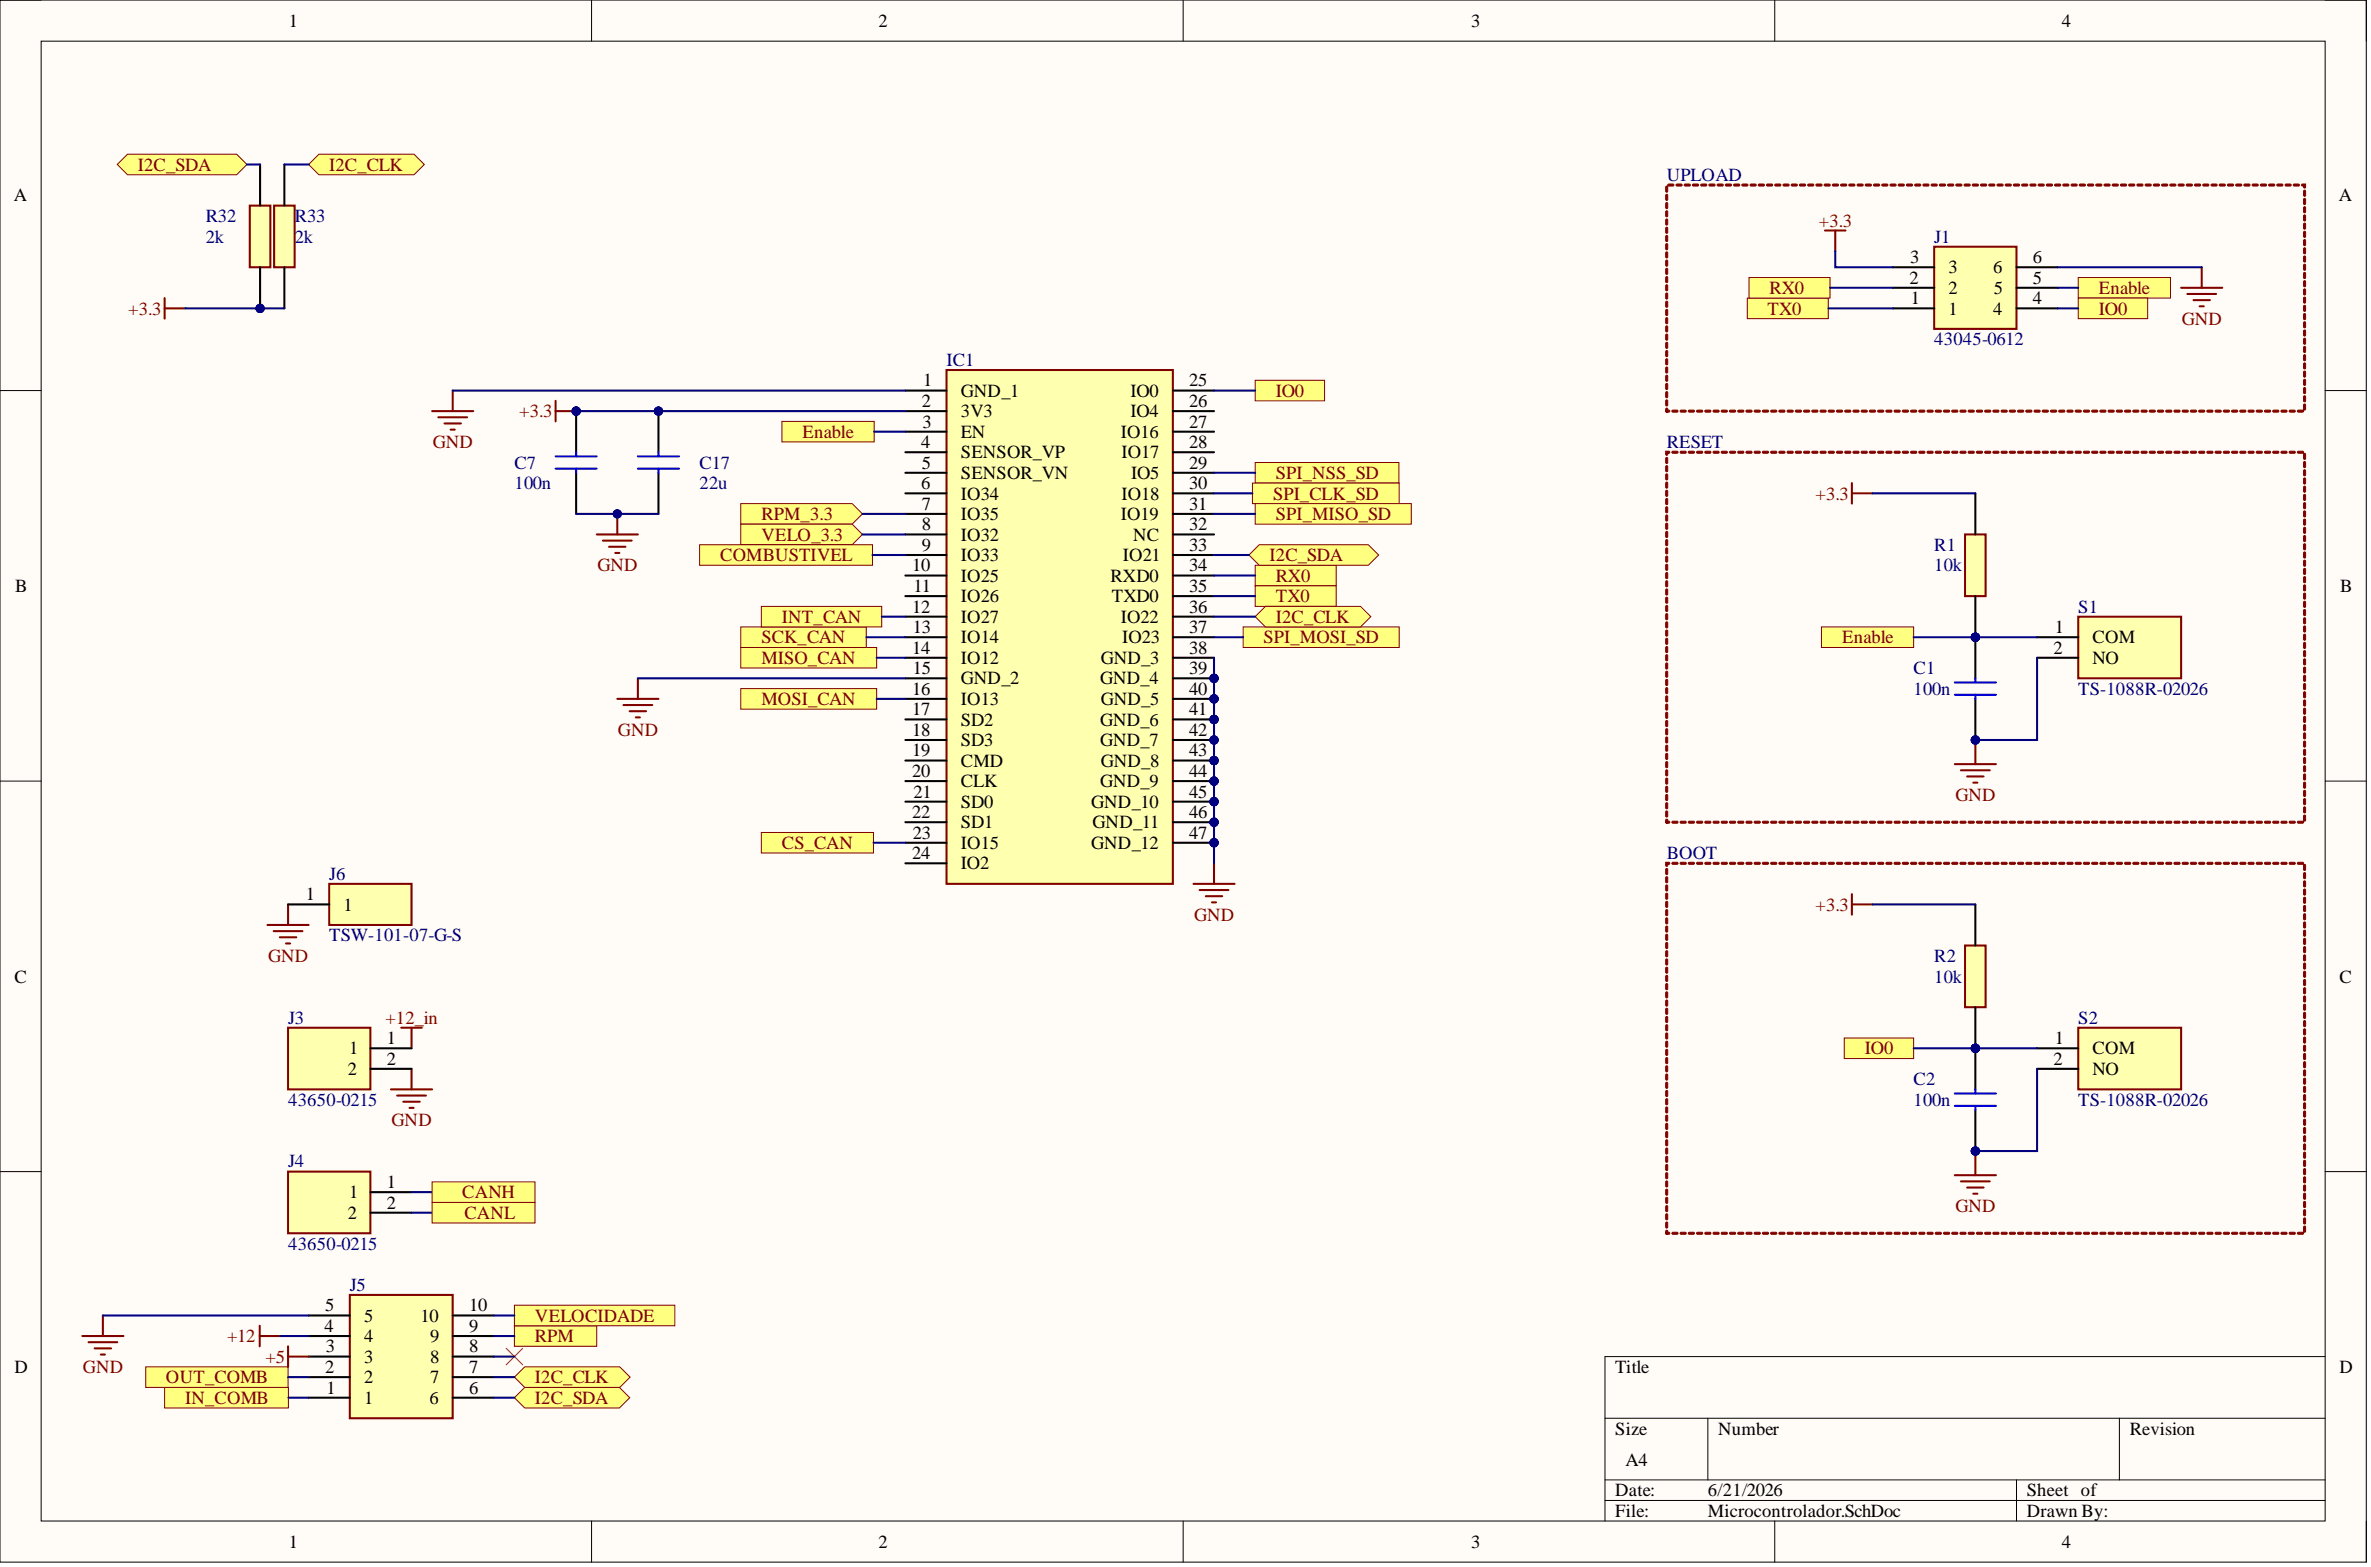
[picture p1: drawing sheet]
<svg xmlns="http://www.w3.org/2000/svg" width="292mm" height="193mm" viewBox="0 0 292 193" stroke-linecap="round" stroke-linejoin="round" font-family="sans-serif">
<defs><g id="words">
<g font-size="2.3">
<text x="35.6" y="3.3">1</text>
<text x="108.2" y="3.3">2</text>
<text x="181.3" y="3.3">3</text>
<text x="254" y="3.3">4</text>
<text x="1.7" y="24.8">A</text>
<text x="288.1" y="24.8">A</text>
<text x="235.2" y="34.9">2</text>
<text x="235.3" y="32.4">3</text>
<text x="240.1" y="33.7">3</text>
<text x="245.6" y="33.7">6</text>
<text x="250.5" y="34.9">5</text>
<text x="250.5" y="32.4">6</text>
<text x="235.4" y="37.5">1</text>
<text x="240.1" y="38.7">1</text>
<text x="240.1" y="36.2">2</text>
<text x="245.6" y="38.7">4</text>
<text x="245.6" y="36.2">5</text>
<text x="250.5" y="37.5">4</text>
<text x="113.7" y="47.6">1</text>
<text x="146.5" y="47.6">25</text>
<text x="113.6" y="50.1">2</text>
<text x="113.7" y="52.7">3</text>
<text x="118.4" y="48.9">GND_1</text>
<text x="118.4" y="51.4">3V3</text>
<text x="118.4" y="53.9">EN</text>
<text x="138.1" y="53.9">IO16</text>
<text x="139.3" y="48.9">IO0</text>
<text x="139.3" y="51.4">IO4</text>
<text x="146.5" y="50.1">26</text>
<text x="146.5" y="52.7">27</text>
<text x="113.5" y="55.2">4</text>
<text x="113.6" y="57.7">5</text>
<text x="118.4" y="56.5">SENSOR_VP</text>
<text x="118.4" y="59">SENSOR_VN</text>
<text x="138.2" y="56.5">IO17</text>
<text x="139.3" y="59">IO5</text>
<text x="146.5" y="55.2">28</text>
<text x="146.5" y="57.7">29</text>
<text x="113.5" y="60.2">6</text>
<text x="113.6" y="62.8">7</text>
<text x="113.6" y="65.3">8</text>
<text x="118.4" y="61.5">IO34</text>
<text x="118.4" y="64">IO35</text>
<text x="138.1" y="64">IO19</text>
<text x="138.2" y="61.5">IO18</text>
<text x="146.5" y="60.2">30</text>
<text x="146.5" y="62.8">31</text>
<text x="146.5" y="65.3">32</text>
<text x="112.4" y="70.4">10</text>
<text x="113.6" y="67.8">9</text>
<text x="118.4" y="66.6">IO32</text>
<text x="118.4" y="69.1">IO33</text>
<text x="118.4" y="71.6">IO25</text>
<text x="136.8" y="71.6">RXD0</text>
<text x="138.3" y="69.1">IO21</text>
<text x="139.6" y="66.6">NC</text>
<text x="146.5" y="67.8">33</text>
<text x="146.5" y="70.4">34</text>
<text x="1.9" y="72.9">B</text>
<text x="112.4" y="75.4">12</text>
<text x="112.5" y="78">13</text>
<text x="112.6" y="72.9">11</text>
<text x="118.4" y="74.2">IO26</text>
<text x="118.4" y="76.7">IO27</text>
<text x="137" y="74.2">TXD0</text>
<text x="138.1" y="76.7">IO22</text>
<text x="146.5" y="72.9">35</text>
<text x="146.5" y="75.4">36</text>
<text x="146.5" y="78">37</text>
<text x="253.2" y="78">1</text>
<text x="288.3" y="72.9">B</text>
<text x="112.4" y="80.5">14</text>
<text x="112.5" y="83">15</text>
<text x="118.4" y="79.2">IO14</text>
<text x="118.4" y="81.8">IO12</text>
<text x="135.6" y="81.8">GND_3</text>
<text x="138.2" y="79.2">IO23</text>
<text x="146.5" y="80.5">38</text>
<text x="146.5" y="83">39</text>
<text x="253" y="80.5">2</text>
<text x="257.8" y="79.2">COM</text>
<text x="257.8" y="81.8">NO</text>
<text x="112.4" y="85.6">16</text>
<text x="112.4" y="88.1">17</text>
<text x="118.4" y="84.3">GND_2</text>
<text x="118.4" y="86.8">IO13</text>
<text x="118.4" y="89.4">SD2</text>
<text x="135.5" y="84.3">GND_4</text>
<text x="135.5" y="89.4">GND_6</text>
<text x="135.6" y="86.8">GND_5</text>
<text x="146.5" y="85.6">40</text>
<text x="146.5" y="88.1">41</text>
<text x="112.4" y="90.6">18</text>
<text x="112.4" y="93.2">19</text>
<text x="112.4" y="95.7">20</text>
<text x="118.4" y="91.9">SD3</text>
<text x="118.4" y="94.4">CMD</text>
<text x="135.5" y="91.9">GND_7</text>
<text x="135.6" y="94.4">GND_8</text>
<text x="146.5" y="90.6">42</text>
<text x="146.5" y="93.2">43</text>
<text x="146.5" y="95.7">44</text>
<text x="112.4" y="100.7">22</text>
<text x="112.6" y="98.2">21</text>
<text x="118.4" y="96.9">CLK</text>
<text x="118.4" y="99.5">SD0</text>
<text x="134.4" y="99.5">GND_10</text>
<text x="135.5" y="96.9">GND_9</text>
<text x="146.5" y="98.2">45</text>
<text x="146.5" y="100.7">46</text>
<text x="112.4" y="105.8">24</text>
<text x="112.5" y="103.3">23</text>
<text x="118.4" y="102">SD1</text>
<text x="118.4" y="104.5">IO15</text>
<text x="118.4" y="107.1">IO2</text>
<text x="134.4" y="104.5">GND_12</text>
<text x="134.6" y="102">GND_11</text>
<text x="146.5" y="103.3">47</text>
<text x="37.7" y="110.9">1</text>
<text x="42.3" y="112.1">1</text>
<text x="1.8" y="121">C</text>
<text x="288.2" y="121">C</text>
<text x="43" y="129.9">1</text>
<text x="47.7" y="128.6">1</text>
<text x="47.7" y="131.1">2</text>
<text x="253" y="131.1">2</text>
<text x="253.2" y="128.6">1</text>
<text x="257.8" y="129.9">COM</text>
<text x="42.8" y="132.4">2</text>
<text x="257.8" y="132.4">NO</text>
<text x="43" y="147.6">1</text>
<text x="47.7" y="146.3">1</text>
<text x="47.7" y="148.8">2</text>
<text x="42.8" y="150.1">2</text>
<text x="40.1" y="161.5">5</text>
<text x="57.8" y="161.5">10</text>
<text x="40" y="164">4</text>
<text x="40.1" y="166.6">3</text>
<text x="44.9" y="167.8">3</text>
<text x="44.9" y="165.3">4</text>
<text x="44.9" y="162.8">5</text>
<text x="51.8" y="162.8">10</text>
<text x="53" y="167.8">8</text>
<text x="53" y="165.3">9</text>
<text x="57.8" y="166.6">8</text>
<text x="57.8" y="164">9</text>
<text x="1.8" y="169.1">D</text>
<text x="40.1" y="169.1">2</text>
<text x="40.2" y="171.6">1</text>
<text x="44.9" y="172.9">1</text>
<text x="44.9" y="170.3">2</text>
<text x="52.9" y="172.9">6</text>
<text x="53" y="170.3">7</text>
<text x="57.8" y="171.6">6</text>
<text x="57.8" y="169.1">7</text>
<text x="199" y="169.1">Title</text>
<text x="288.2" y="169.1">D</text>
<text x="199" y="176.7">Size</text>
<text x="211.7" y="176.7">Number</text>
<text x="262.4" y="176.7">Revision</text>
<text x="199" y="184.3">Date:</text>
<text x="200.3" y="180.5">A4</text>
<text x="210.4" y="184.3">6/21/2026</text>
<text x="249.7" y="184.3">Sheet of</text>
<text x="35.6" y="190.6">1</text>
<text x="108.2" y="190.6">2</text>
<text x="181.3" y="190.6">3</text>
<text x="199" y="186.8">File:</text>
<text x="210.4" y="186.8">Microcontrolador.SchDoc</text>
<text x="249.7" y="186.8">Drawn By:</text>
<text x="254" y="190.6">4</text>
</g>
<g font-size="2.3" fill="#800000">
<text x="17" y="21">I2C_SDA</text>
<text x="40.6" y="21">I2C_CLK</text>
<text x="224.1" y="27.9">+3.3</text>
<text x="15.8" y="38.7">+3.3</text>
<text x="217.8" y="38.7">TX0</text>
<text x="218" y="36.2">RX0</text>
<text x="258.6" y="36.2">Enable</text>
<text x="258.6" y="38.7">IO0</text>
<text x="268.8" y="40">GND</text>
<text x="64" y="51.4">+3.3</text>
<text x="98.9" y="53.9">Enable</text>
<text x="157.2" y="48.9">IO0</text>
<text x="53.3" y="55.2">GND</text>
<text x="157.2" y="59">SPI_NSS_SD</text>
<text x="93.8" y="64">RPM_3.3</text>
<text x="156.8" y="61.5">SPI_CLK_SD</text>
<text x="157.2" y="64">SPI_MISO_SD</text>
<text x="223.7" y="61.5">+3.3</text>
<text x="73.6" y="70.4">GND</text>
<text x="88.7" y="69.1">COMBUSTIVEL</text>
<text x="93.8" y="66.6">VELO_3.3</text>
<text x="156.4" y="69.1">I2C_SDA</text>
<text x="157.2" y="71.6">RX0</text>
<text x="96.3" y="76.7">INT_CAN</text>
<text x="157.2" y="74.2">TX0</text>
<text x="157.2" y="76.7">I2C_CLK</text>
<text x="93.8" y="81.8">MISO_CAN</text>
<text x="93.8" y="79.2">SCK_CAN</text>
<text x="155.6" y="79.2">SPI_MOSI_SD</text>
<text x="227" y="79.2">Enable</text>
<text x="93.8" y="86.8">MOSI_CAN</text>
<text x="76.1" y="90.6">GND</text>
<text x="240.9" y="98.6">GND</text>
<text x="96.3" y="104.5">CS_CAN</text>
<text x="147.1" y="113.4">GND</text>
<text x="223.7" y="112.1">+3.3</text>
<text x="33" y="118.5">GND</text>
<text x="47.5" y="126.1">+12_in</text>
<text x="229.8" y="129.9">IO0</text>
<text x="48.2" y="138.7">GND</text>
<text x="57" y="147.6">CANH</text>
<text x="240.9" y="149.3">GND</text>
<text x="57.2" y="150.1">CANL</text>
<text x="28" y="165.3">+12</text>
<text x="32.7" y="167.8">+5</text>
<text x="65.9" y="165.3">RPM</text>
<text x="65.9" y="162.8">VELOCIDADE</text>
<text x="10.2" y="169.1">GND</text>
<text x="20.4" y="170.3">OUT_COMB</text>
<text x="22.8" y="172.9">IN_COMB</text>
<text x="65.9" y="172.9">I2C_SDA</text>
<text x="65.9" y="170.3">I2C_CLK</text>
</g>
<g font-size="2.3" fill="#000080">
<text x="205.3" y="22.3">UPLOAD</text>
<text x="25.3" y="27.3">R32</text>
<text x="25.3" y="29.9">2k</text>
<text x="36.3" y="27.3">R33</text>
<text x="36.3" y="29.9">2k</text>
<text x="238.3" y="29.9">J1</text>
<text x="116.6" y="45.1">IC1</text>
<text x="238.3" y="42.5">43045-0612</text>
<text x="63.4" y="57.7">C7</text>
<text x="86.2" y="57.7">C17</text>
<text x="205.3" y="55.2">RESET</text>
<text x="63.4" y="60.2">100n</text>
<text x="86.2" y="60.2">22u</text>
<text x="238.3" y="67.8">R1</text>
<text x="238.3" y="70.4">10k</text>
<text x="256" y="75.4">S1</text>
<text x="235.8" y="83">C1</text>
<text x="235.8" y="85.6">100n</text>
<text x="256" y="85.6">TS-1088R-02026</text>
<text x="205.3" y="105.8">BOOT</text>
<text x="40.6" y="108.3">J6</text>
<text x="40.6" y="115.9">TSW-101-07-G-S</text>
<text x="238.3" y="118.5">R2</text>
<text x="238.3" y="121">10k</text>
<text x="35.5" y="126.1">J3</text>
<text x="256" y="126.1">S2</text>
<text x="35.5" y="136.2">43650-0215</text>
<text x="235.8" y="133.6">C2</text>
<text x="235.8" y="136.2">100n</text>
<text x="256" y="136.2">TS-1088R-02026</text>
<text x="35.5" y="143.8">J4</text>
<text x="35.5" y="153.9">43650-0215</text>
<text x="43.1" y="159">J5</text>
</g>
</g></defs>
<path d="M0 0h291.5v192.4h-291.5z" fill-rule="evenodd" fill="#fffcf8"/>
<path d="M0 0h291.5v192.4h-291.5z" fill="none" stroke="#000" stroke-width=".12"/>
<path d="M5.1 5.1h281.4v182.2h-281.4z" fill-rule="evenodd" fill="#fffcf8"/>
<g fill="none" stroke="#000" stroke-width=".12">
<path d="M0 0h5.1M5.1 5.1h281.4v182.2h-281.4zM72.9 0v5.1M145.8 0v5.1M218.6 0v5.1M286.5 0h5v5.1M0 48.1h5.1M286.5 48.1h5M0 96.2h5.1M286.5 96.2h5M0 144.3h5.1M286.5 144.3h5"/>
<path d="M197.7 174.7h88.8M210.4 174.7v7.5M261.1 174.7v7.5M286.5 167.1h-88.8v20.2M72.9 187.3v5.1M145.8 187.3v5.1M197.7 182.2h88.8M197.7 184.8h88.8M218.6 187.3v5.1M248.4 182.2v5.1M291.5 187.3v5.1"/>
</g>
<path d="M53.2 50.6h5.1M54 51.4h3.5M54.8 52.1h2M55.5 52.9h.5M55.8 48.1v2.5M68.4 50.6h2.6M68.4 49.4v2.5M147 108.8h5.1M147.8 109.6h3.5M148.5 110.4h2.1M149.3 111.1h.5M149.6 106.3v2.5" fill="none" stroke="#800000" stroke-width=".25"/>
<circle cx="71" cy="50.6" r=".51" fill="#000080"/>
<circle cx="71" cy="50.6" r=".51" fill="none" stroke="#000080" stroke-width=".12"/>
<path d="M76 86.1h5.1M76.8 86.8h3.6M77.6 87.6h2M78.3 88.3h.5M78.6 83.5v2.6" fill="none" stroke="#800000" stroke-width=".25"/>
<path d="M215.3 36.7h9.9v2.5h-9.9z" fill-rule="evenodd" fill="#ffff80"/>
<path d="M215.3 36.7h9.9v2.5h-9.9z" fill="none" stroke="#800000" stroke-width=".12"/>
<path d="M215.5 34.2h10v2.5h-10z" fill-rule="evenodd" fill="#ffff80"/>
<path d="M215.5 34.2h10v2.5h-10z" fill="none" stroke="#800000" stroke-width=".12"/>
<path d="M224.8 28.4h2.6M226.1 28.4v2.5" fill="none" stroke="#800000" stroke-width=".25"/>
<path d="M256 34.2h11.4v2.5h-11.4z" fill-rule="evenodd" fill="#ffff80"/>
<path d="M256 34.2h11.4v2.5h-11.4z" fill="none" stroke="#800000" stroke-width=".12"/>
<path d="M154.6 46.8h8.6v2.6h-8.6z" fill-rule="evenodd" fill="#ffff80"/>
<path d="M154.6 46.8h8.6v2.6h-8.6z" fill="none" stroke="#800000" stroke-width=".12"/>
<path d="M96.3 51.9h11.4v2.5h-11.4z" fill-rule="evenodd" fill="#ffff80"/>
<path d="M96.3 51.9h11.4v2.5h-11.4z" fill="none" stroke="#800000" stroke-width=".12"/>
<path d="M154.6 69.6h10v2.5h-10z" fill-rule="evenodd" fill="#ffff80"/>
<path d="M154.6 69.6h10v2.5h-10z" fill="none" stroke="#800000" stroke-width=".12"/>
<path d="M154.6 72.1h10v2.6h-10z" fill-rule="evenodd" fill="#ffff80"/>
<path d="M154.6 72.1h10v2.6h-10z" fill="none" stroke="#800000" stroke-width=".12"/>
<path d="M205.2 50.3l.1-.1 .2 .2v.2l-.2 .2-.1-.2zM205.2 49.3l.1-.1 .2 .2v.5l-.2 .1-.1-.1zM205.2 48.3l.1-.1 .2 .2v.5l-.2 .1-.1-.1zM205.2 47.3l.1-.1 .2 .1v.5l-.2 .2-.1-.2zM205.2 46.2h.1l.2 .1v.5l-.2 .2-.1-.2zM205.2 45.2h.1l.2 .1v.5l-.2 .1-.1-.1zM205.2 44.2h.1l.2 .1v.5l-.2 .1-.1-.1zM205.2 43.2h.1l.2 .1v.5l-.2 .1-.1-.1zM205.2 42.2l.1-.1 .2 .2v.5l-.2 .1-.1-.1zM205.2 41.2l.1-.1 .2 .2v.5l-.2 .1-.1-.1zM205.2 40.2l.1-.1 .2 .2v.5l-.2 .1-.1-.1zM205.2 39.2l.1-.1 .2 .1v.5l-.2 .2-.1-.2zM205.2 38.1h.1l.2 .1v.5l-.2 .2-.1-.2zM205.2 37.1h.1l.2 .1v.5l-.2 .1-.1-.1zM205.2 36.1h.1l.2 .1v.5l-.2 .1-.1-.1zM205.2 35.1h.1l.2 .1v.5l-.2 .1-.1-.1zM205.2 34.1h.1l.2 .1v.5l-.2 .1-.1-.1zM205.2 33.1l.1-.1 .2 .2v.5l-.2 .1-.1-.1zM205.2 32.1l.1-.1 .2 .2v.5l-.2 .1-.1-.1zM205.2 31.1l.1-.1 .2 .1v.5l-.2 .2-.1-.2zM205.2 30h.1l.2 .1v.5l-.2 .2-.1-.2zM205.2 29h.1l.2 .1v.5l-.2 .1-.1-.1zM205.2 28h.1l.2 .1v.5l-.2 .1-.1-.1zM205.2 27h.1l.2 .1v.5l-.2 .1-.1-.1zM205.2 26h.1l.2 .1v.5l-.2 .1-.1-.1zM205.2 25l.1-.1 .2 .2v.5l-.2 .1-.1-.1zM205.2 24l.1-.1 .2 .2v.5l-.2 .1-.1-.1zM205.2 23l.1-.1 .2 .1v.5l-.2 .2-.1-.2zM205.5 22.7h.6l.1 .1-.1 .1h-.5l-.1-.1zM206.5 22.7h.6l.1 .1-.1 .1h-.5l-.1-.1zM207.5 22.7h.6l.1 .1-.1 .1h-.5l-.1-.1zM208.5 22.7h.6l.2 .1-.2 .1h-.5l-.1-.1zM209.6 22.7h.5l.2 .1-.2 .1h-.5l-.1-.1zM210.6 22.7h.6l.1 .1-.1 .1h-.5l-.2-.1zM211.6 22.7h.6l.1 .1-.1 .1h-.5l-.2-.1zM212.6 22.7h.6l.1 .1-.1 .1h-.5l-.1-.1zM213.6 22.7h.6l.1 .1-.1 .1h-.5l-.1-.1zM214.6 22.7h.6l.1 .1-.1 .1h-.5l-.1-.1zM215.6 22.7h.6l.2 .1-.2 .1h-.5l-.1-.1zM216.7 22.7h.5l.2 .1-.2 .1h-.5l-.1-.1zM217.7 22.7h.6l.1 .1-.1 .1h-.5l-.2-.1zM218.7 22.7h.6l.1 .1-.1 .1h-.5l-.2-.1zM219.7 22.7h.6l.1 .1-.1 .1h-.5l-.1-.1zM220.7 22.7h.6l.1 .1-.1 .1h-.5l-.1-.1zM221.7 22.7h.6l.1 .1-.1 .1h-.5l-.1-.1zM222.7 22.7h.6l.2 .1-.2 .1h-.5l-.1-.1zM223.8 22.7h.5l.2 .1-.2 .1h-.5l-.1-.1zM224.8 22.7h.6l.1 .1-.1 .1h-.5l-.2-.1zM225.8 22.7h.6l.1 .1-.1 .1h-.5l-.2-.1zM226.8 22.7h.6l.1 .1-.1 .1h-.5l-.1-.1zM227.8 22.7h.6l.1 .1-.1 .1h-.5l-.1-.1zM228.8 22.7h.6l.1 .1-.1 .1h-.5l-.1-.1zM229.8 22.7h.6l.2 .1-.2 .1h-.5l-.1-.1zM230.8 22.7h.6l.2 .1-.2 .1h-.5l-.1-.1zM231.9 22.7h.6l.1 .1-.1 .1h-.6l-.1-.1zM232.9 22.7h.6l.1 .1-.1 .1h-.5l-.2-.1zM233.9 22.7h.6l.1 .1-.1 .1h-.5l-.1-.1zM234.9 22.7h.6l.1 .1-.1 .1h-.5l-.1-.1zM235.9 22.7h.6l.1 .1-.1 .1h-.5l-.1-.1zM236.9 22.7h.6l.2 .1-.2 .1h-.5l-.1-.1zM237.9 22.7h.6l.2 .1-.2 .1h-.5l-.1-.1zM239 22.7h.6l.1 .1-.1 .1h-.6l-.1-.1zM240 22.7h.6l.1 .1-.1 .1h-.5l-.2-.1zM241 22.7h.6l.1 .1-.1 .1h-.5l-.2-.1zM242 22.7h.6l.1 .1-.1 .1h-.5l-.1-.1zM243 22.7h.6l.1 .1-.1 .1h-.5l-.1-.1zM244 22.7h.6l.2 .1-.2 .1h-.5l-.1-.1zM245 22.7h.6l.2 .1-.2 .1h-.5l-.1-.1zM246.1 22.7h.6l.1 .1-.1 .1h-.6l-.1-.1zM247.1 22.7h.6l.1 .1-.1 .1h-.5l-.2-.1zM248.1 22.7h.6l.1 .1-.1 .1h-.5l-.2-.1zM249.1 22.7h.6l.1 .1-.1 .1h-.5l-.1-.1zM250.1 22.7h.6l.1 .1-.1 .1h-.5l-.1-.1zM251.1 22.7h.6l.1 .1-.1 .1h-.5l-.1-.1zM252.1 22.7h.6l.2 .1-.2 .1h-.5l-.1-.1zM253.2 22.7h.6l.1 .1-.1 .1h-.6l-.1-.1zM254.2 22.7h.6l.1 .1-.1 .1h-.5l-.2-.1zM255.2 22.7h.6l.1 .1-.1 .1h-.5l-.2-.1zM256.2 22.7h.6l.1 .1-.1 .1h-.5l-.1-.1zM257.2 22.7h.6l.1 .1-.1 .1h-.5l-.1-.1zM258.2 22.7h.6l.1 .1-.1 .1h-.5l-.1-.1zM259.2 22.7h.6l.2 .1-.2 .1h-.5l-.1-.1zM260.3 22.7h.5l.2 .1-.2 .1h-.5l-.1-.1zM261.3 22.7h.6l.1 .1-.1 .1h-.5l-.2-.1zM262.3 22.7h.6l.1 .1-.1 .1h-.5l-.2-.1zM263.3 22.7h.6l.1 .1-.1 .1h-.5l-.1-.1zM264.3 22.7h.6l.1 .1-.1 .1h-.5l-.1-.1zM265.3 22.7h.6l.1 .1-.1 .1h-.5l-.1-.1zM266.3 22.7h.6l.2 .1-.2 .1h-.5l-.1-.1zM267.4 22.7h.5l.2 .1-.2 .1h-.5l-.1-.1zM268.4 22.7h.6l.1 .1-.1 .1h-.5l-.2-.1zM269.4 22.7h.6l.1 .1-.1 .1h-.5l-.2-.1zM270.4 22.7h.6l.1 .1-.1 .1h-.5l-.1-.1zM271.4 22.7h.6l.1 .1-.1 .1h-.5l-.1-.1zM272.4 22.7h.6l.1 .1-.1 .1h-.5l-.1-.1zM273.4 22.7h.6l.2 .1-.2 .1h-.5l-.1-.1zM274.5 22.7h.5l.2 .1-.2 .1h-.5l-.1-.1zM275.5 22.7h.6l.1 .1-.1 .1h-.5l-.2-.1zM276.5 22.7h.6l.1 .1-.1 .1h-.5l-.2-.1zM277.5 22.7h.6l.1 .1-.1 .1h-.5l-.1-.1zM278.5 22.7h.6l.1 .1-.1 .1h-.5l-.1-.1zM279.5 22.7h.6l.1 .1-.1 .1h-.5l-.1-.1zM280.5 22.7h.6l.2 .1-.2 .1h-.5l-.1-.1zM281.5 22.7h.6l.2 .1-.2 .1h-.5l-.1-.1zM282.6 22.7h.6l.1 .1-.1 .1h-.6l-.1-.1zM283.6 22.7h.4v.4h-.2v-.3l.1 .1h-.3zM283.8 23.5l.1-.1 .1 .1v.6l-.1 .1-.1-.1zM283.8 24.5l.1-.1 .1 .2v.5l-.1 .1-.1-.1zM283.8 25.5l.1-.1 .1 .2v.5l-.1 .1-.1-.1zM283.8 26.5h.1l.1 .1v.5l-.1 .1-.1-.1zM283.8 27.5h.1l.1 .1v.5l-.1 .1-.1-.1zM283.8 28.5h.1l.1 .1v.5l-.1 .1-.1-.1zM283.8 29.5h.1l.1 .1v.5l-.1 .2-.1-.2zM283.8 30.5h.1l.1 .1v.5l-.1 .2-.1-.2zM283.8 31.6l.1-.1 .1 .1v.6l-.1 .1-.1-.1zM283.8 32.6l.1-.1 .1 .2v.5l-.1 .1-.1-.1zM283.8 33.6l.1-.1 .1 .2v.5l-.1 .1-.1-.1zM283.8 34.6h.1l.1 .1v.5l-.1 .1-.1-.1zM283.8 35.6h.1l.1 .1v.5l-.1 .1-.1-.1zM283.8 36.6h.1l.1 .1v.5l-.1 .1-.1-.1zM283.8 37.6h.1l.1 .1v.5l-.1 .2-.1-.2zM283.8 38.6h.1l.1 .1v.5l-.1 .2-.1-.2zM283.8 39.7l.1-.1 .1 .1v.6l-.1 .1-.1-.1zM283.8 40.7l.1-.1 .1 .2v.5l-.1 .1-.1-.1zM283.8 41.7l.1-.1 .1 .2v.5l-.1 .1-.1-.1zM283.8 42.7h.1l.1 .1v.5l-.1 .1-.1-.1zM283.8 43.7h.1l.1 .1v.5l-.1 .1-.1-.1zM283.8 44.7h.1l.1 .1v.5l-.1 .1-.1-.1zM283.8 45.7h.1l.1 .1v.5l-.1 .2-.1-.2zM283.8 46.7h.1l.1 .1v.5l-.1 .2-.1-.2zM283.8 47.8l.1-.1 .1 .1v.6l-.1 .1-.1-.1zM283.8 48.8l.1-.1 .1 .2v.5l-.1 .1-.1-.1zM283.8 49.8l.1-.1 .1 .2v.5l-.1 .1-.1-.1zM283.1 50.5h.6l.1 .1-.1 .2h-.5l-.2-.2zM282.1 50.5h.5l.2 .1-.2 .2h-.5l-.1-.2zM281 50.5h.6l.2 .1-.2 .2h-.5l-.1-.2zM280 50.5h.6l.1 .1-.1 .2h-.5l-.1-.2zM279 50.5h.6l.1 .1-.1 .2h-.5l-.1-.2zM278 50.5h.6l.1 .1-.1 .2h-.5l-.1-.2zM277 50.5h.6l.1 .1-.1 .2h-.5l-.2-.2zM276 50.5h.6l.1 .1-.1 .2h-.5l-.2-.2zM275 50.5h.6l.1 .1-.1 .2h-.6l-.1-.2zM273.9 50.5h.6l.2 .1-.2 .2h-.5l-.1-.2zM272.9 50.5h.6l.2 .1-.2 .2h-.5l-.1-.2zM271.9 50.5h.6l.1 .1-.1 .2h-.5l-.1-.2zM270.9 50.5h.6l.1 .1-.1 .2h-.5l-.1-.2zM269.9 50.5h.6l.1 .1-.1 .2h-.5l-.2-.2zM268.9 50.5h.6l.1 .1-.1 .2h-.5l-.2-.2zM267.9 50.5h.6l.1 .1-.1 .2h-.6l-.1-.2zM266.8 50.5h.6l.2 .1-.2 .2h-.5l-.1-.2zM265.8 50.5h.6l.2 .1-.2 .2h-.5l-.1-.2zM264.8 50.5h.6l.1 .1-.1 .2h-.5l-.1-.2zM263.8 50.5h.6l.1 .1-.1 .2h-.5l-.1-.2zM262.8 50.5h.6l.1 .1-.1 .2h-.5l-.2-.2zM261.8 50.5h.6l.1 .1-.1 .2h-.5l-.2-.2zM260.8 50.5h.6l.1 .1-.1 .2h-.6l-.1-.2zM259.7 50.5h.6l.2 .1-.2 .2h-.5l-.1-.2zM258.7 50.5h.6l.2 .1-.2 .2h-.5l-.1-.2zM257.7 50.5h.6l.1 .1-.1 .2h-.5l-.1-.2zM256.7 50.5h.6l.1 .1-.1 .2h-.5l-.1-.2zM255.7 50.5h.6l.1 .1-.1 .2h-.5l-.1-.2zM254.7 50.5h.6l.1 .1-.1 .2h-.5l-.2-.2zM253.7 50.5h.6l.1 .1-.1 .2h-.5l-.2-.2zM252.6 50.5h.6l.2 .1-.2 .2h-.5l-.1-.2zM251.6 50.5h.6l.2 .1-.2 .2h-.5l-.1-.2zM250.6 50.5h.6l.1 .1-.1 .2h-.5l-.1-.2zM249.6 50.5h.6l.1 .1-.1 .2h-.5l-.1-.2zM248.6 50.5h.6l.1 .1-.1 .2h-.5l-.1-.2zM247.6 50.5h.6l.1 .1-.1 .2h-.5l-.2-.2zM246.6 50.5h.6l.1 .1-.1 .2h-.5l-.2-.2zM245.6 50.5h.5l.2 .1-.2 .2h-.5l-.1-.2zM244.5 50.5h.6l.2 .1-.2 .2h-.5l-.1-.2zM243.5 50.5h.6l.1 .1-.1 .2h-.5l-.1-.2zM242.5 50.5h.6l.1 .1-.1 .2h-.5l-.1-.2zM241.5 50.5h.6l.1 .1-.1 .2h-.5l-.1-.2zM240.5 50.5h.6l.1 .1-.1 .2h-.5l-.2-.2zM239.5 50.5h.6l.1 .1-.1 .2h-.5l-.2-.2zM238.5 50.5h.5l.2 .1-.2 .2h-.5l-.1-.2zM237.4 50.5h.6l.2 .1-.2 .2h-.5l-.1-.2zM236.4 50.5h.6l.1 .1-.1 .2h-.5l-.1-.2zM235.4 50.5h.6l.1 .1-.1 .2h-.5l-.1-.2zM234.4 50.5h.6l.1 .1-.1 .2h-.5l-.1-.2zM233.4 50.5h.6l.1 .1-.1 .2h-.5l-.2-.2zM232.4 50.5h.6l.1 .1-.1 .2h-.5l-.2-.2zM231.4 50.5h.5l.2 .1-.2 .2h-.5l-.1-.2zM230.3 50.5h.6l.2 .1-.2 .2h-.5l-.1-.2zM229.3 50.5h.6l.1 .1-.1 .2h-.5l-.1-.2zM228.3 50.5h.6l.1 .1-.1 .2h-.5l-.1-.2zM227.3 50.5h.6l.1 .1-.1 .2h-.5l-.1-.2zM226.3 50.5h.6l.1 .1-.1 .2h-.5l-.2-.2zM225.3 50.5h.6l.1 .1-.1 .2h-.5l-.2-.2zM224.3 50.5h.6l.1 .1-.1 .2h-.6l-.1-.2zM223.2 50.5h.6l.2 .1-.2 .2h-.5l-.1-.2zM222.2 50.5h.6l.2 .1-.2 .2h-.5l-.1-.2zM221.2 50.5h.6l.1 .1-.1 .2h-.5l-.1-.2zM220.2 50.5h.6l.1 .1-.1 .2h-.5l-.1-.2zM219.2 50.5h.6l.1 .1-.1 .2h-.5l-.2-.2zM218.2 50.5h.6l.1 .1-.1 .2h-.5l-.2-.2zM217.2 50.5h.6l.1 .1-.1 .2h-.6l-.1-.2zM216.1 50.5h.6l.2 .1-.2 .2h-.5l-.1-.2zM215.1 50.5h.6l.2 .1-.2 .2h-.5l-.1-.2zM214.1 50.5h.6l.1 .1-.1 .2h-.5l-.1-.2zM213.1 50.5h.6l.1 .1-.1 .2h-.5l-.1-.2zM212.1 50.5h.6l.1 .1-.1 .2h-.5l-.1-.2zM211.1 50.5h.6l.1 .1-.1 .2h-.5l-.2-.2zM210.1 50.5h.6l.1 .1-.1 .2h-.6l-.1-.2zM209 50.5h.6l.2 .1-.2 .2h-.5l-.1-.2zM208 50.5h.6l.2 .1-.2 .2h-.5l-.1-.2zM207 50.5h.6l.1 .1-.1 .2h-.5l-.1-.2zM206 50.5h.6l.1 .1-.1 .2h-.5l-.1-.2zM205.2 50.5h.4l.1 .1-.1 .2h-.3l-.1-.2z" fill="#800000" stroke="#800000" stroke-width=".12"/>
<path d="M228.1 59.5v2.5M228.1 60.8h2.6M240.8 94.1h5.1M241.6 94.9h3.5M242.3 95.6h2.1M243.1 96.4h.5M243.4 91.6v2.5" fill="none" stroke="#800000" stroke-width=".25"/>
<path d="M224.4 77.2h11.4v2.5h-11.4z" fill-rule="evenodd" fill="#ffff80"/>
<path d="M224.4 77.2h11.4v2.5h-11.4z" fill="none" stroke="#800000" stroke-width=".12"/>
<circle cx="243.4" cy="91.1" r=".51" fill="#000080"/>
<circle cx="243.4" cy="91.1" r=".51" fill="none" stroke="#000080" stroke-width=".12"/>
<circle cx="243.4" cy="78.5" r=".51" fill="#000080"/>
<circle cx="243.4" cy="78.5" r=".51" fill="none" stroke="#000080" stroke-width=".12"/>
<path d="M243.4 86.1v5" fill="none" stroke="#000" stroke-width=".25"/>
<circle cx="243.4" cy="91.1" r=".51" fill="#000080"/>
<circle cx="243.4" cy="91.1" r=".51" fill="none" stroke="#000080" stroke-width=".12"/>
<path d="M243.4 78.5v5" fill="none" stroke="#000" stroke-width=".25"/>
<circle cx="243.4" cy="78.5" r=".51" fill="#000080"/>
<circle cx="243.4" cy="78.5" r=".51" fill="none" stroke="#000080" stroke-width=".12"/>
<path d="M240.8 85.6h5.1M240.8 84h5.1M243.4 83.5v.5M243.4 85.6v.5" fill="none" stroke="#00f" stroke-width=".25"/>
<path d="M256 75.9h12.7v7.6h-12.7z" fill-rule="evenodd" fill="#ffffb0"/>
<path d="M256 75.9h12.7v7.6h-12.7zM228.1 110.1v2.5M228.1 111.4h2.6M240.8 144.7h5.1M241.6 145.5h3.5M242.3 146.2h2.1M243.1 147h.5M243.4 142.2v2.5" fill="none" stroke="#800000" stroke-width=".25"/>
<path d="M251 78.5h5M251 81h5" fill="none" stroke="#000" stroke-width=".25"/>
<path d="M205.2 100.9h.1l.2 .1v.3l-.2 .1-.1-.1zM205.2 99.9h.1l.2 .1v.5l-.2 .1-.1-.1zM205.2 98.9l.1-.1 .2 .2v.5l-.2 .1-.1-.1zM205.2 97.9l.1-.1 .2 .2v.5l-.2 .1-.1-.1zM205.2 96.9l.1-.1 .2 .1v.6l-.2 .1-.1-.1zM205.2 95.8h.1l.2 .1v.5l-.2 .2-.1-.2zM205.2 94.8h.1l.2 .1v.5l-.2 .2-.1-.2zM205.2 93.8h.1l.2 .1v.5l-.2 .1-.1-.1zM205.2 92.8h.1l.2 .1v.5l-.2 .1-.1-.1zM205.2 91.8h.1l.2 .1v.5l-.2 .1-.1-.1zM205.2 90.8l.1-.1 .2 .2v.5l-.2 .1-.1-.1zM205.2 89.8l.1-.1 .2 .2v.5l-.2 .1-.1-.1zM205.2 88.8l.1-.1 .2 .1v.6l-.2 .1-.1-.1zM205.2 87.7h.1l.2 .1v.5l-.2 .2-.1-.2zM205.2 86.7h.1l.2 .1v.5l-.2 .2-.1-.2zM205.2 85.7h.1l.2 .1v.5l-.2 .1-.1-.1zM205.2 84.7h.1l.2 .1v.5l-.2 .1-.1-.1zM205.2 83.7h.1l.2 .1v.5l-.2 .1-.1-.1zM205.2 82.7l.1-.1 .2 .2v.5l-.2 .1-.1-.1zM205.2 81.7l.1-.1 .2 .2v.5l-.2 .1-.1-.1zM205.2 80.7l.1-.1 .2 .1v.6l-.2 .1-.1-.1zM205.2 79.6h.1l.2 .1v.5l-.2 .2-.1-.2zM205.2 78.6h.1l.2 .1v.5l-.2 .2-.1-.2zM205.2 77.6h.1l.2 .1v.5l-.2 .1-.1-.1zM205.2 76.6h.1l.2 .1v.5l-.2 .1-.1-.1zM205.2 75.6h.1l.2 .1v.5l-.2 .1-.1-.1zM205.2 74.6l.1-.1 .2 .2v.5l-.2 .1-.1-.1zM205.2 73.6l.1-.1 .2 .2v.5l-.2 .1-.1-.1zM205.2 72.6l.1-.1 .2 .1v.6l-.2 .1-.1-.1zM205.2 71.5h.1l.2 .1v.5l-.2 .2-.1-.2zM205.2 70.5h.1l.2 .1v.5l-.2 .2-.1-.2zM205.2 69.5h.1l.2 .1v.5l-.2 .1-.1-.1zM205.2 68.5h.1l.2 .1v.5l-.2 .1-.1-.1zM205.2 67.5h.1l.2 .1v.5l-.2 .1-.1-.1zM205.2 66.5l.1-.1 .2 .2v.5l-.2 .1-.1-.1zM205.2 65.5l.1-.1 .2 .2v.5l-.2 .1-.1-.1zM205.2 64.5l.1-.1 .2 .1v.6l-.2 .1-.1-.1zM205.2 63.5l.1-.1 .2 .1v.5l-.2 .2-.1-.2zM205.2 62.4h.1l.2 .1v.5l-.2 .2-.1-.2zM205.2 61.4h.1l.2 .1v.5l-.2 .1-.1-.1zM205.2 60.4h.1l.2 .1v.5l-.2 .1-.1-.1zM205.2 59.4h.1l.2 .1v.5l-.2 .1-.1-.1zM205.2 58.4l.1-.1 .2 .2v.5l-.2 .1-.1-.1zM205.2 57.4l.1-.1 .2 .2v.5l-.2 .1-.1-.1zM205.2 56.4l.1-.1 .2 .2v.5l-.2 .1-.1-.1zM205.2 55.6h.4l.1 .1-.1 .1h-.3l.2-.1v.2l-.2 .2-.1-.2zM206 55.6h.6l.1 .1-.1 .1h-.5l-.1-.1zM207 55.6h.6l.1 .1-.1 .1h-.5l-.1-.1zM208 55.6h.6l.2 .1-.2 .1h-.5l-.1-.1zM209 55.6h.6l.2 .1-.2 .1h-.5l-.1-.1zM210.1 55.6h.6l.1 .1-.1 .1h-.6l-.1-.1zM211.1 55.6h.6l.1 .1-.1 .1h-.5l-.2-.1zM212.1 55.6h.6l.1 .1-.1 .1h-.5l-.1-.1zM213.1 55.6h.6l.1 .1-.1 .1h-.5l-.1-.1zM214.1 55.6h.6l.1 .1-.1 .1h-.5l-.1-.1zM215.1 55.6h.6l.2 .1-.2 .1h-.5l-.1-.1zM216.1 55.6h.6l.2 .1-.2 .1h-.5l-.1-.1zM217.2 55.6h.6l.1 .1-.1 .1h-.6l-.1-.1zM218.2 55.6h.6l.1 .1-.1 .1h-.5l-.2-.1zM219.2 55.6h.6l.1 .1-.1 .1h-.5l-.2-.1zM220.2 55.6h.6l.1 .1-.1 .1h-.5l-.1-.1zM221.2 55.6h.6l.1 .1-.1 .1h-.5l-.1-.1zM222.2 55.6h.6l.2 .1-.2 .1h-.5l-.1-.1zM223.2 55.6h.6l.2 .1-.2 .1h-.5l-.1-.1zM224.3 55.6h.6l.1 .1-.1 .1h-.6l-.1-.1zM225.3 55.6h.6l.1 .1-.1 .1h-.5l-.2-.1zM226.3 55.6h.6l.1 .1-.1 .1h-.5l-.2-.1zM227.3 55.6h.6l.1 .1-.1 .1h-.5l-.1-.1zM228.3 55.6h.6l.1 .1-.1 .1h-.5l-.1-.1zM229.3 55.6h.6l.1 .1-.1 .1h-.5l-.1-.1zM230.3 55.6h.6l.2 .1-.2 .1h-.5l-.1-.1zM231.4 55.6h.5l.2 .1-.2 .1h-.5l-.1-.1zM232.4 55.6h.6l.1 .1-.1 .1h-.5l-.2-.1zM233.4 55.6h.6l.1 .1-.1 .1h-.5l-.2-.1zM234.4 55.6h.6l.1 .1-.1 .1h-.5l-.1-.1zM235.4 55.6h.6l.1 .1-.1 .1h-.5l-.1-.1zM236.4 55.6h.6l.1 .1-.1 .1h-.5l-.1-.1zM237.4 55.6h.6l.2 .1-.2 .1h-.5l-.1-.1zM238.5 55.6h.5l.2 .1-.2 .1h-.5l-.1-.1zM239.5 55.6h.6l.1 .1-.1 .1h-.5l-.2-.1zM240.5 55.6h.6l.1 .1-.1 .1h-.5l-.2-.1zM241.5 55.6h.6l.1 .1-.1 .1h-.5l-.1-.1zM242.5 55.6h.6l.1 .1-.1 .1h-.5l-.1-.1zM243.5 55.6h.6l.1 .1-.1 .1h-.5l-.1-.1zM244.5 55.6h.6l.2 .1-.2 .1h-.5l-.1-.1zM245.6 55.6h.5l.2 .1-.2 .1h-.5l-.1-.1zM246.6 55.6h.6l.1 .1-.1 .1h-.5l-.2-.1zM247.6 55.6h.6l.1 .1-.1 .1h-.5l-.2-.1zM248.6 55.6h.6l.1 .1-.1 .1h-.5l-.1-.1zM249.6 55.6h.6l.1 .1-.1 .1h-.5l-.1-.1zM250.6 55.6h.6l.1 .1-.1 .1h-.5l-.1-.1zM251.6 55.6h.6l.2 .1-.2 .1h-.5l-.1-.1zM252.6 55.6h.6l.2 .1-.2 .1h-.5l-.1-.1zM253.7 55.6h.6l.1 .1-.1 .1h-.5l-.2-.1zM254.7 55.6h.6l.1 .1-.1 .1h-.5l-.2-.1zM255.7 55.6h.6l.1 .1-.1 .1h-.5l-.1-.1zM256.7 55.6h.6l.1 .1-.1 .1h-.5l-.1-.1zM257.7 55.6h.6l.1 .1-.1 .1h-.5l-.1-.1zM258.7 55.6h.6l.2 .1-.2 .1h-.5l-.1-.1zM259.7 55.6h.6l.2 .1-.2 .1h-.5l-.1-.1zM260.8 55.6h.6l.1 .1-.1 .1h-.6l-.1-.1zM261.8 55.6h.6l.1 .1-.1 .1h-.5l-.2-.1zM262.8 55.6h.6l.1 .1-.1 .1h-.5l-.2-.1zM263.8 55.6h.6l.1 .1-.1 .1h-.5l-.1-.1zM264.8 55.6h.6l.1 .1-.1 .1h-.5l-.1-.1zM265.8 55.6h.6l.2 .1-.2 .1h-.5l-.1-.1zM266.8 55.6h.6l.2 .1-.2 .1h-.5l-.1-.1zM267.9 55.6h.6l.1 .1-.1 .1h-.6l-.1-.1zM268.9 55.6h.6l.1 .1-.1 .1h-.5l-.2-.1zM269.9 55.6h.6l.1 .1-.1 .1h-.5l-.2-.1zM270.9 55.6h.6l.1 .1-.1 .1h-.5l-.1-.1zM271.9 55.6h.6l.1 .1-.1 .1h-.5l-.1-.1zM272.9 55.6h.6l.2 .1-.2 .1h-.5l-.1-.1zM273.9 55.6h.6l.2 .1-.2 .1h-.5l-.1-.1zM275 55.6h.6l.1 .1-.1 .1h-.6l-.1-.1zM276 55.6h.6l.1 .1-.1 .1h-.5l-.2-.1zM277 55.6h.6l.1 .1-.1 .1h-.5l-.2-.1zM278 55.6h.6l.1 .1-.1 .1h-.5l-.1-.1zM279 55.6h.6l.1 .1-.1 .1h-.5l-.1-.1zM280 55.6h.6l.1 .1-.1 .1h-.5l-.1-.1zM281 55.6h.6l.2 .1-.2 .1h-.5l-.1-.1zM282.1 55.6h.5l.2 .1-.2 .1h-.5l-.1-.1zM283.1 55.6h.6l.1 .1-.1 .1h-.5l-.2-.1zM283.8 55.9l.1-.1 .1 .1v.6l-.1 .1-.1-.1zM283.8 56.9l.1-.1 .1 .2v.5l-.1 .1-.1-.1zM283.8 57.9l.1-.1 .1 .2v.5l-.1 .1-.1-.1zM283.8 58.9h.1l.1 .1v.5l-.1 .1-.1-.1zM283.8 59.9h.1l.1 .1v.5l-.1 .1-.1-.1zM283.8 60.9h.1l.1 .1v.5l-.1 .1-.1-.1zM283.8 61.9h.1l.1 .1v.5l-.1 .2-.1-.2zM283.8 62.9h.1l.1 .1v.5l-.1 .2-.1-.2zM283.8 64l.1-.1 .1 .1v.5l-.1 .2-.1-.2zM283.8 65l.1-.1 .1 .2v.5l-.1 .1-.1-.1zM283.8 66l.1-.1 .1 .2v.5l-.1 .1-.1-.1zM283.8 67h.1l.1 .1v.5l-.1 .1-.1-.1zM283.8 68h.1l.1 .1v.5l-.1 .1-.1-.1zM283.8 69h.1l.1 .1v.5l-.1 .1-.1-.1zM283.8 70h.1l.1 .1v.5l-.1 .2-.1-.2zM283.8 71h.1l.1 .1v.5l-.1 .2-.1-.2zM283.8 72.1l.1-.1 .1 .1v.5l-.1 .2-.1-.2zM283.8 73.1l.1-.1 .1 .2v.5l-.1 .1-.1-.1zM283.8 74.1l.1-.1 .1 .2v.5l-.1 .1-.1-.1zM283.8 75.1h.1l.1 .1v.5l-.1 .1-.1-.1zM283.8 76.1h.1l.1 .1v.5l-.1 .1-.1-.1zM283.8 77.1h.1l.1 .1v.5l-.1 .1-.1-.1zM283.8 78.1h.1l.1 .1v.5l-.1 .2-.1-.2zM283.8 79.1h.1l.1 .1v.5l-.1 .2-.1-.2zM283.8 80.2l.1-.1 .1 .1v.5l-.1 .2-.1-.2zM283.8 81.2l.1-.1 .1 .2v.5l-.1 .1-.1-.1zM283.8 82.2l.1-.1 .1 .2v.5l-.1 .1-.1-.1zM283.8 83.2h.1l.1 .1v.5l-.1 .1-.1-.1zM283.8 84.2h.1l.1 .1v.5l-.1 .1-.1-.1zM283.8 85.2h.1l.1 .1v.5l-.1 .1-.1-.1zM283.8 86.2h.1l.1 .1v.5l-.1 .1-.1-.1zM283.8 87.2h.1l.1 .1v.5l-.1 .2-.1-.2zM283.8 88.3l.1-.1 .1 .1v.5l-.1 .2-.1-.2zM283.8 89.3l.1-.1 .1 .2v.5l-.1 .1-.1-.1zM283.8 90.3l.1-.1 .1 .2v.5l-.1 .1-.1-.1zM283.8 91.3h.1l.1 .1v.5l-.1 .1-.1-.1zM283.8 92.3h.1l.1 .1v.5l-.1 .1-.1-.1zM283.8 93.3h.1l.1 .1v.5l-.1 .1-.1-.1zM283.8 94.3h.1l.1 .1v.5l-.1 .1-.1-.1zM283.8 95.3h.1l.1 .1v.5l-.1 .2-.1-.2zM283.8 96.4l.1-.1 .1 .1v.5l-.1 .2-.1-.2zM283.8 97.4l.1-.1 .1 .2v.5l-.1 .1-.1-.1zM283.8 98.4l.1-.1 .1 .2v.5l-.1 .1-.1-.1zM283.8 99.4h.1l.1 .1v.5l-.1 .1-.1-.1zM283.8 100.4h.1l.1 .1v.5l-.1 .1-.1-.1zM283.1 101.2l.6-.1 .1 .2-.1 .1h-.5l-.2-.1zM282.1 101.2l.5-.1 .2 .2-.2 .1h-.5l-.1-.1zM281 101.2l.6-.1 .2 .2-.2 .1h-.5l-.1-.1zM280 101.2l.6-.1 .1 .2-.1 .1h-.5l-.1-.1zM279 101.2l.6-.1 .1 .2-.1 .1h-.5l-.1-.1zM278 101.2l.6-.1 .1 .2-.1 .1h-.5l-.1-.1zM277 101.2l.6-.1 .1 .2-.1 .1h-.5l-.2-.1zM276 101.2l.6-.1 .1 .2-.1 .1h-.5l-.2-.1zM275 101.2l.6-.1 .1 .2-.1 .1h-.6l-.1-.1zM273.9 101.2l.6-.1 .2 .2-.2 .1h-.5l-.1-.1zM272.9 101.2l.6-.1 .2 .2-.2 .1h-.5l-.1-.1zM271.9 101.2l.6-.1 .1 .2-.1 .1h-.5l-.1-.1zM270.9 101.2l.6-.1 .1 .2-.1 .1h-.5l-.1-.1zM269.9 101.2l.6-.1 .1 .2-.1 .1h-.5l-.2-.1zM268.9 101.2l.6-.1 .1 .2-.1 .1h-.5l-.2-.1zM267.9 101.2l.6-.1 .1 .2-.1 .1h-.6l-.1-.1zM266.8 101.2l.6-.1 .2 .2-.2 .1h-.5l-.1-.1zM265.8 101.2l.6-.1 .2 .2-.2 .1h-.5l-.1-.1zM264.8 101.2l.6-.1 .1 .2-.1 .1h-.5l-.1-.1zM263.8 101.2l.6-.1 .1 .2-.1 .1h-.5l-.1-.1zM262.8 101.2l.6-.1 .1 .2-.1 .1h-.5l-.2-.1zM261.8 101.2l.6-.1 .1 .2-.1 .1h-.5l-.2-.1zM260.8 101.2l.6-.1 .1 .2-.1 .1h-.6l-.1-.1zM259.7 101.2l.6-.1 .2 .2-.2 .1h-.5l-.1-.1zM258.7 101.2l.6-.1 .2 .2-.2 .1h-.5l-.1-.1zM257.7 101.2l.6-.1 .1 .2-.1 .1h-.5l-.1-.1zM256.7 101.2l.6-.1 .1 .2-.1 .1h-.5l-.1-.1zM255.7 101.2l.6-.1 .1 .2-.1 .1h-.5l-.1-.1zM254.7 101.2l.6-.1 .1 .2-.1 .1h-.5l-.2-.1zM253.7 101.2l.6-.1 .1 .2-.1 .1h-.5l-.2-.1zM252.6 101.2l.6-.1 .2 .2-.2 .1h-.5l-.1-.1zM251.6 101.2l.6-.1 .2 .2-.2 .1h-.5l-.1-.1zM250.6 101.2l.6-.1 .1 .2-.1 .1h-.5l-.1-.1zM249.6 101.2l.6-.1 .1 .2-.1 .1h-.5l-.1-.1zM248.6 101.2l.6-.1 .1 .2-.1 .1h-.5l-.1-.1zM247.6 101.2l.6-.1 .1 .2-.1 .1h-.5l-.2-.1zM246.6 101.2l.6-.1 .1 .2-.1 .1h-.5l-.2-.1zM245.6 101.2l.5-.1 .2 .2-.2 .1h-.5l-.1-.1zM244.5 101.2l.6-.1 .2 .2-.2 .1h-.5l-.1-.1zM243.5 101.2l.6-.1 .1 .2-.1 .1h-.5l-.1-.1zM242.5 101.2l.6-.1 .1 .2-.1 .1h-.5l-.1-.1zM241.5 101.2l.6-.1 .1 .2-.1 .1h-.5l-.1-.1zM240.5 101.2l.6-.1 .1 .2-.1 .1h-.5l-.2-.1zM239.5 101.2l.6-.1 .1 .2-.1 .1h-.5l-.2-.1zM238.5 101.2l.5-.1 .2 .2-.2 .1h-.5l-.1-.1zM237.4 101.2l.6-.1 .2 .2-.2 .1h-.5l-.1-.1zM236.4 101.2l.6-.1 .1 .2-.1 .1h-.5l-.1-.1zM235.4 101.2l.6-.1 .1 .2-.1 .1h-.5l-.1-.1zM234.4 101.2l.6-.1 .1 .2-.1 .1h-.5l-.1-.1zM233.4 101.2l.6-.1 .1 .2-.1 .1h-.5l-.2-.1zM232.4 101.2l.6-.1 .1 .2-.1 .1h-.5l-.2-.1zM231.4 101.2l.5-.1 .2 .2-.2 .1h-.5l-.1-.1zM230.3 101.2l.6-.1 .2 .2-.2 .1h-.5l-.1-.1zM229.3 101.2l.6-.1 .1 .2-.1 .1h-.5l-.1-.1zM228.3 101.2l.6-.1 .1 .2-.1 .1h-.5l-.1-.1zM227.3 101.2l.6-.1 .1 .2-.1 .1h-.5l-.1-.1zM226.3 101.2l.6-.1 .1 .2-.1 .1h-.5l-.2-.1zM225.3 101.2l.6-.1 .1 .2-.1 .1h-.5l-.2-.1zM224.3 101.2l.6-.1 .1 .2-.1 .1h-.6l-.1-.1zM223.2 101.2l.6-.1 .2 .2-.2 .1h-.5l-.1-.1zM222.2 101.2l.6-.1 .2 .2-.2 .1h-.5l-.1-.1zM221.2 101.2l.6-.1 .1 .2-.1 .1h-.5l-.1-.1zM220.2 101.2l.6-.1 .1 .2-.1 .1h-.5l-.1-.1zM219.2 101.2l.6-.1 .1 .2-.1 .1h-.5l-.2-.1zM218.2 101.2l.6-.1 .1 .2-.1 .1h-.5l-.2-.1zM217.2 101.2l.6-.1 .1 .2-.1 .1h-.6l-.1-.1zM216.1 101.2l.6-.1 .2 .2-.2 .1h-.5l-.1-.1zM215.1 101.2l.6-.1 .2 .2-.2 .1h-.5l-.1-.1zM214.1 101.2l.6-.1 .1 .2-.1 .1h-.5l-.1-.1zM213.1 101.2l.6-.1 .1 .2-.1 .1h-.5l-.1-.1zM212.1 101.2l.6-.1 .1 .2-.1 .1h-.5l-.1-.1zM211.1 101.2l.6-.1 .1 .2-.1 .1h-.5l-.2-.1zM210.1 101.2l.6-.1 .1 .2-.1 .1h-.6l-.1-.1zM209 101.2l.6-.1 .2 .2-.2 .1h-.5l-.1-.1zM208 101.2l.6-.1 .2 .2-.2 .1h-.5l-.1-.1zM207 101.2l.6-.1 .1 .2-.1 .1h-.5l-.1-.1zM206 101.2l.6-.1 .1 .2-.1 .1h-.5l-.1-.1zM205.2 101.2l.4-.1 .1 .2-.1 .1h-.3l-.1-.1z" fill="#800000" stroke="#800000" stroke-width=".12"/>
<path d="M227.2 127.8h8.6v2.6h-8.6z" fill-rule="evenodd" fill="#ffff80"/>
<path d="M227.2 127.8h8.6v2.6h-8.6z" fill="none" stroke="#800000" stroke-width=".12"/>
<circle cx="243.4" cy="141.7" r=".51" fill="#000080"/>
<circle cx="243.4" cy="141.7" r=".51" fill="none" stroke="#000080" stroke-width=".12"/>
<circle cx="243.4" cy="129.1" r=".51" fill="#000080"/>
<circle cx="243.4" cy="129.1" r=".51" fill="none" stroke="#000080" stroke-width=".12"/>
<path d="M243.4 136.7v5" fill="none" stroke="#000" stroke-width=".25"/>
<circle cx="243.4" cy="141.7" r=".51" fill="#000080"/>
<circle cx="243.4" cy="141.7" r=".51" fill="none" stroke="#000080" stroke-width=".12"/>
<path d="M243.4 129.1v5.1" fill="none" stroke="#000" stroke-width=".25"/>
<circle cx="243.4" cy="129.1" r=".51" fill="#000080"/>
<circle cx="243.4" cy="129.1" r=".51" fill="none" stroke="#000080" stroke-width=".12"/>
<path d="M240.8 136.2h5.1M240.8 134.7h5.1M243.4 134.2v.5M243.4 136.2v.5" fill="none" stroke="#00f" stroke-width=".25"/>
<path d="M256 126.6h12.7v7.6h-12.7z" fill-rule="evenodd" fill="#ffffb0"/>
<path d="M256 126.6h12.7v7.6h-12.7z" fill="none" stroke="#800000" stroke-width=".25"/>
<path d="M251 129.1h5M251 131.6h5" fill="none" stroke="#000" stroke-width=".25"/>
<path d="M205.2 151.5h.1l.2 .1v.3l-.2 .1-.1-.1zM205.2 150.5h.1l.2 .1v.5l-.2 .1-.1-.1zM205.2 149.5h.1l.2 .1v.5l-.2 .1-.1-.1zM205.2 148.5h.1l.2 .1v.5l-.2 .1-.1-.1zM205.2 147.5l.1-.1 .2 .2v.5l-.2 .1-.1-.1zM205.2 146.5l.1-.1 .2 .2v.5l-.2 .1-.1-.1zM205.2 145.5l.1-.1 .2 .1v.6l-.2 .1-.1-.1zM205.2 144.4h.1l.2 .1v.5l-.2 .2-.1-.2zM205.2 143.4h.1l.2 .1v.5l-.2 .2-.1-.2zM205.2 142.4h.1l.2 .1v.5l-.2 .1-.1-.1zM205.2 141.4h.1l.2 .1v.5l-.2 .1-.1-.1zM205.2 140.4h.1l.2 .1v.5l-.2 .1-.1-.1zM205.2 139.4l.1-.1 .2 .2v.5l-.2 .1-.1-.1zM205.2 138.4l.1-.1 .2 .2v.5l-.2 .1-.1-.1zM205.2 137.4l.1-.1 .2 .1v.6l-.2 .1-.1-.1zM205.2 136.3h.1l.2 .1v.5l-.2 .2-.1-.2zM205.2 135.3h.1l.2 .1v.5l-.2 .2-.1-.2zM205.2 134.3h.1l.2 .1v.5l-.2 .1-.1-.1zM205.2 133.3h.1l.2 .1v.5l-.2 .1-.1-.1zM205.2 132.3h.1l.2 .1v.5l-.2 .1-.1-.1zM205.2 131.3l.1-.1 .2 .2v.5l-.2 .1-.1-.1zM205.2 130.3l.1-.1 .2 .2v.5l-.2 .1-.1-.1zM205.2 129.3l.1-.1 .2 .1v.6l-.2 .1-.1-.1zM205.2 128.2h.1l.2 .1v.5l-.2 .2-.1-.2zM205.2 127.2h.1l.2 .1v.5l-.2 .2-.1-.2zM205.2 126.2h.1l.2 .1v.5l-.2 .1-.1-.1zM205.2 125.2h.1l.2 .1v.5l-.2 .1-.1-.1zM205.2 124.2h.1l.2 .1v.5l-.2 .1-.1-.1zM205.2 123.2l.1-.1 .2 .2v.5l-.2 .1-.1-.1zM205.2 122.2l.1-.1 .2 .2v.5l-.2 .1-.1-.1zM205.2 121.2l.1-.1 .2 .1v.6l-.2 .1-.1-.1zM205.2 120.1h.1l.2 .1v.5l-.2 .2-.1-.2zM205.2 119.1h.1l.2 .1v.5l-.2 .2-.1-.2zM205.2 118.1h.1l.2 .1v.5l-.2 .1-.1-.1zM205.2 117.1h.1l.2 .1v.5l-.2 .1-.1-.1zM205.2 116.1h.1l.2 .1v.5l-.2 .1-.1-.1zM205.2 115.1l.1-.1 .2 .2v.5l-.2 .1-.1-.1zM205.2 114.1l.1-.1 .2 .2v.5l-.2 .1-.1-.1zM205.2 113.1l.1-.1 .2 .1v.6l-.2 .1-.1-.1zM205.2 112h.1l.2 .1v.5l-.2 .2-.1-.2zM205.2 111h.1l.2 .1v.5l-.2 .2-.1-.2zM205.2 110h.1l.2 .1v.5l-.2 .1-.1-.1zM205.2 109h.1l.2 .1v.5l-.2 .1-.1-.1zM205.2 108h.1l.2 .1v.5l-.2 .1-.1-.1zM205.2 107l.1-.1 .2 .2v.5l-.2 .1-.1-.1zM205.2 106.2h.4l.1 .1-.1 .1h-.3l.2-.1v.3l-.2 .1-.1-.1zM206 106.2h.6l.1 .1-.1 .1h-.5l-.1-.1zM207 106.2h.6l.1 .1-.1 .1h-.5l-.1-.1zM208 106.2h.6l.2 .1-.2 .1h-.5l-.1-.1zM209 106.2h.6l.2 .1-.2 .1h-.5l-.1-.1zM210.1 106.2h.6l.1 .1-.1 .1h-.6l-.1-.1zM211.1 106.2h.6l.1 .1-.1 .1h-.5l-.2-.1zM212.1 106.2h.6l.1 .1-.1 .1h-.5l-.1-.1zM213.1 106.2h.6l.1 .1-.1 .1h-.5l-.1-.1zM214.1 106.2h.6l.1 .1-.1 .1h-.5l-.1-.1zM215.1 106.2h.6l.2 .1-.2 .1h-.5l-.1-.1zM216.1 106.2h.6l.2 .1-.2 .1h-.5l-.1-.1zM217.2 106.2h.6l.1 .1-.1 .1h-.6l-.1-.1zM218.2 106.2h.6l.1 .1-.1 .1h-.5l-.2-.1zM219.2 106.2h.6l.1 .1-.1 .1h-.5l-.2-.1zM220.2 106.2h.6l.1 .1-.1 .1h-.5l-.1-.1zM221.2 106.2h.6l.1 .1-.1 .1h-.5l-.1-.1zM222.2 106.2h.6l.2 .1-.2 .1h-.5l-.1-.1zM223.2 106.2h.6l.2 .1-.2 .1h-.5l-.1-.1zM224.3 106.2h.6l.1 .1-.1 .1h-.6l-.1-.1zM225.3 106.2h.6l.1 .1-.1 .1h-.5l-.2-.1zM226.3 106.2h.6l.1 .1-.1 .1h-.5l-.2-.1zM227.3 106.2h.6l.1 .1-.1 .1h-.5l-.1-.1zM228.3 106.2h.6l.1 .1-.1 .1h-.5l-.1-.1zM229.3 106.2h.6l.1 .1-.1 .1h-.5l-.1-.1zM230.3 106.2h.6l.2 .1-.2 .1h-.5l-.1-.1zM231.4 106.2h.5l.2 .1-.2 .1h-.5l-.1-.1zM232.4 106.2h.6l.1 .1-.1 .1h-.5l-.2-.1zM233.4 106.2h.6l.1 .1-.1 .1h-.5l-.2-.1zM234.4 106.2h.6l.1 .1-.1 .1h-.5l-.1-.1zM235.4 106.2h.6l.1 .1-.1 .1h-.5l-.1-.1zM236.4 106.2h.6l.1 .1-.1 .1h-.5l-.1-.1zM237.4 106.2h.6l.2 .1-.2 .1h-.5l-.1-.1zM238.5 106.2h.5l.2 .1-.2 .1h-.5l-.1-.1zM239.5 106.2h.6l.1 .1-.1 .1h-.5l-.2-.1zM240.5 106.2h.6l.1 .1-.1 .1h-.5l-.2-.1zM241.5 106.2h.6l.1 .1-.1 .1h-.5l-.1-.1zM242.5 106.2h.6l.1 .1-.1 .1h-.5l-.1-.1zM243.5 106.2h.6l.1 .1-.1 .1h-.5l-.1-.1zM244.5 106.2h.6l.2 .1-.2 .1h-.5l-.1-.1zM245.6 106.2h.5l.2 .1-.2 .1h-.5l-.1-.1zM246.6 106.2h.6l.1 .1-.1 .1h-.5l-.2-.1zM247.6 106.2h.6l.1 .1-.1 .1h-.5l-.2-.1zM248.6 106.2h.6l.1 .1-.1 .1h-.5l-.1-.1zM249.6 106.2h.6l.1 .1-.1 .1h-.5l-.1-.1zM250.6 106.2h.6l.1 .1-.1 .1h-.5l-.1-.1zM251.6 106.2h.6l.2 .1-.2 .1h-.5l-.1-.1zM252.6 106.2h.6l.2 .1-.2 .1h-.5l-.1-.1zM253.7 106.2h.6l.1 .1-.1 .1h-.5l-.2-.1zM254.7 106.2h.6l.1 .1-.1 .1h-.5l-.2-.1zM255.7 106.2h.6l.1 .1-.1 .1h-.5l-.1-.1zM256.7 106.2h.6l.1 .1-.1 .1h-.5l-.1-.1zM257.7 106.2h.6l.1 .1-.1 .1h-.5l-.1-.1zM258.7 106.2h.6l.2 .1-.2 .1h-.5l-.1-.1zM259.7 106.2h.6l.2 .1-.2 .1h-.5l-.1-.1zM260.8 106.2h.6l.1 .1-.1 .1h-.6l-.1-.1zM261.8 106.2h.6l.1 .1-.1 .1h-.5l-.2-.1zM262.8 106.2h.6l.1 .1-.1 .1h-.5l-.2-.1zM263.8 106.2h.6l.1 .1-.1 .1h-.5l-.1-.1zM264.8 106.2h.6l.1 .1-.1 .1h-.5l-.1-.1zM265.8 106.2h.6l.2 .1-.2 .1h-.5l-.1-.1zM266.8 106.2h.6l.2 .1-.2 .1h-.5l-.1-.1zM267.9 106.2h.6l.1 .1-.1 .1h-.6l-.1-.1zM268.9 106.2h.6l.1 .1-.1 .1h-.5l-.2-.1zM269.9 106.2h.6l.1 .1-.1 .1h-.5l-.2-.1zM270.9 106.2h.6l.1 .1-.1 .1h-.5l-.1-.1zM271.9 106.2h.6l.1 .1-.1 .1h-.5l-.1-.1zM272.9 106.2h.6l.2 .1-.2 .1h-.5l-.1-.1zM273.9 106.2h.6l.2 .1-.2 .1h-.5l-.1-.1zM275 106.2h.6l.1 .1-.1 .1h-.6l-.1-.1zM276 106.2h.6l.1 .1-.1 .1h-.5l-.2-.1zM277 106.2h.6l.1 .1-.1 .1h-.5l-.2-.1zM278 106.2h.6l.1 .1-.1 .1h-.5l-.1-.1zM279 106.2h.6l.1 .1-.1 .1h-.5l-.1-.1zM280 106.2h.6l.1 .1-.1 .1h-.5l-.1-.1zM281 106.2h.6l.2 .1-.2 .1h-.5l-.1-.1zM282.1 106.2h.5l.2 .1-.2 .1h-.5l-.1-.1zM283.1 106.2h.6l.1 .1-.1 .1h-.5l-.2-.1zM283.8 106.5l.1-.1 .1 .2v.5l-.1 .1-.1-.1zM283.8 107.5h.1l.1 .1v.5l-.1 .1-.1-.1zM283.8 108.5h.1l.1 .1v.5l-.1 .1-.1-.1zM283.8 109.5h.1l.1 .1v.5l-.1 .1-.1-.1zM283.8 110.5h.1l.1 .1v.5l-.1 .1-.1-.1zM283.8 111.5h.1l.1 .1v.5l-.1 .2-.1-.2zM283.8 112.6l.1-.1 .1 .1v.5l-.1 .2-.1-.2zM283.8 113.6l.1-.1 .1 .2v.5l-.1 .1-.1-.1zM283.8 114.6l.1-.1 .1 .2v.5l-.1 .1-.1-.1zM283.8 115.6h.1l.1 .1v.5l-.1 .1-.1-.1zM283.8 116.6h.1l.1 .1v.5l-.1 .1-.1-.1zM283.8 117.6h.1l.1 .1v.5l-.1 .1-.1-.1zM283.8 118.6h.1l.1 .1v.5l-.1 .1-.1-.1zM283.8 119.6h.1l.1 .1v.5l-.1 .2-.1-.2zM283.8 120.7l.1-.1 .1 .1v.5l-.1 .2-.1-.2zM283.8 121.7l.1-.1 .1 .2v.5l-.1 .1-.1-.1zM283.8 122.7l.1-.1 .1 .2v.5l-.1 .1-.1-.1zM283.8 123.7h.1l.1 .1v.5l-.1 .1-.1-.1zM283.8 124.7h.1l.1 .1v.5l-.1 .1-.1-.1zM283.8 125.7h.1l.1 .1v.5l-.1 .1-.1-.1zM283.8 126.7h.1l.1 .1v.5l-.1 .1-.1-.1zM283.8 127.7h.1l.1 .1v.5l-.1 .2-.1-.2zM283.8 128.8l.1-.1 .1 .1v.5l-.1 .2-.1-.2zM283.8 129.8l.1-.1 .1 .2v.5l-.1 .1-.1-.1zM283.8 130.8l.1-.1 .1 .2v.5l-.1 .1-.1-.1zM283.8 131.8h.1l.1 .1v.5l-.1 .1-.1-.1zM283.8 132.8h.1l.1 .1v.5l-.1 .1-.1-.1zM283.8 133.8h.1l.1 .1v.5l-.1 .1-.1-.1zM283.8 134.8h.1l.1 .1v.5l-.1 .1-.1-.1zM283.8 135.8h.1l.1 .1v.5l-.1 .2-.1-.2zM283.8 136.9l.1-.1 .1 .1v.5l-.1 .2-.1-.2zM283.8 137.9l.1-.1 .1 .2v.5l-.1 .1-.1-.1zM283.8 138.9l.1-.1 .1 .2v.5l-.1 .1-.1-.1zM283.8 139.9l.1-.1 .1 .2v.5l-.1 .1-.1-.1zM283.8 140.9h.1l.1 .1v.5l-.1 .1-.1-.1zM283.8 141.9h.1l.1 .1v.5l-.1 .1-.1-.1zM283.8 142.9h.1l.1 .1v.5l-.1 .1-.1-.1zM283.8 143.9h.1l.1 .1v.5l-.1 .2-.1-.2zM283.8 145l.1-.1 .1 .1v.5l-.1 .2-.1-.2zM283.8 146l.1-.1 .1 .2v.5l-.1 .1-.1-.1zM283.8 147l.1-.1 .1 .2v.5l-.1 .1-.1-.1zM283.8 148l.1-.1 .1 .2v.5l-.1 .1-.1-.1zM283.8 149h.1l.1 .1v.5l-.1 .1-.1-.1zM283.8 150h.1l.1 .1v.5l-.1 .1-.1-.1zM283.8 151h.1l.1 .1v.5l-.1 .1-.1-.1zM283.1 151.8l.6-.1 .1 .2-.1 .1h-.5l-.2-.1zM282.1 151.8l.5-.1 .2 .2-.2 .1h-.5l-.1-.1zM281 151.8l.6-.1 .2 .2-.2 .1h-.5l-.1-.1zM280 151.8l.6-.1 .1 .2-.1 .1h-.5l-.1-.1zM279 151.8l.6-.1 .1 .2-.1 .1h-.5l-.1-.1zM278 151.8l.6-.1 .1 .2-.1 .1h-.5l-.1-.1zM277 151.8l.6-.1 .1 .2-.1 .1h-.5l-.2-.1zM276 151.8l.6-.1 .1 .2-.1 .1h-.5l-.2-.1zM275 151.8l.6-.1 .1 .2-.1 .1h-.6l-.1-.1zM273.9 151.8l.6-.1 .2 .2-.2 .1h-.5l-.1-.1zM272.9 151.8l.6-.1 .2 .2-.2 .1h-.5l-.1-.1zM271.9 151.8l.6-.1 .1 .2-.1 .1h-.5l-.1-.1zM270.9 151.8l.6-.1 .1 .2-.1 .1h-.5l-.1-.1zM269.9 151.8l.6-.1 .1 .2-.1 .1h-.5l-.2-.1zM268.9 151.8l.6-.1 .1 .2-.1 .1h-.5l-.2-.1zM267.9 151.8l.6-.1 .1 .2-.1 .1h-.6l-.1-.1zM266.8 151.8l.6-.1 .2 .2-.2 .1h-.5l-.1-.1zM265.8 151.8l.6-.1 .2 .2-.2 .1h-.5l-.1-.1zM264.8 151.8l.6-.1 .1 .2-.1 .1h-.5l-.1-.1zM263.8 151.8l.6-.1 .1 .2-.1 .1h-.5l-.1-.1zM262.8 151.8l.6-.1 .1 .2-.1 .1h-.5l-.2-.1zM261.8 151.8l.6-.1 .1 .2-.1 .1h-.5l-.2-.1zM260.8 151.8l.6-.1 .1 .2-.1 .1h-.6l-.1-.1zM259.7 151.8l.6-.1 .2 .2-.2 .1h-.5l-.1-.1zM258.7 151.8l.6-.1 .2 .2-.2 .1h-.5l-.1-.1zM257.7 151.8l.6-.1 .1 .2-.1 .1h-.5l-.1-.1zM256.7 151.8l.6-.1 .1 .2-.1 .1h-.5l-.1-.1zM255.7 151.8l.6-.1 .1 .2-.1 .1h-.5l-.1-.1zM254.7 151.8l.6-.1 .1 .2-.1 .1h-.5l-.2-.1zM253.7 151.8l.6-.1 .1 .2-.1 .1h-.5l-.2-.1zM252.6 151.8l.6-.1 .2 .2-.2 .1h-.5l-.1-.1zM251.6 151.8l.6-.1 .2 .2-.2 .1h-.5l-.1-.1zM250.6 151.8l.6-.1 .1 .2-.1 .1h-.5l-.1-.1zM249.6 151.8l.6-.1 .1 .2-.1 .1h-.5l-.1-.1zM248.6 151.8l.6-.1 .1 .2-.1 .1h-.5l-.1-.1zM247.6 151.8l.6-.1 .1 .2-.1 .1h-.5l-.2-.1zM246.6 151.8l.6-.1 .1 .2-.1 .1h-.5l-.2-.1zM245.6 151.8l.5-.1 .2 .2-.2 .1h-.5l-.1-.1zM244.5 151.8l.6-.1 .2 .2-.2 .1h-.5l-.1-.1zM243.5 151.8l.6-.1 .1 .2-.1 .1h-.5l-.1-.1zM242.5 151.8l.6-.1 .1 .2-.1 .1h-.5l-.1-.1zM241.5 151.8l.6-.1 .1 .2-.1 .1h-.5l-.1-.1zM240.5 151.8l.6-.1 .1 .2-.1 .1h-.5l-.2-.1zM239.5 151.8l.6-.1 .1 .2-.1 .1h-.5l-.2-.1zM238.5 151.8l.5-.1 .2 .2-.2 .1h-.5l-.1-.1zM237.4 151.8l.6-.1 .2 .2-.2 .1h-.5l-.1-.1zM236.4 151.8l.6-.1 .1 .2-.1 .1h-.5l-.1-.1zM235.4 151.8l.6-.1 .1 .2-.1 .1h-.5l-.1-.1zM234.4 151.8l.6-.1 .1 .2-.1 .1h-.5l-.1-.1zM233.4 151.8l.6-.1 .1 .2-.1 .1h-.5l-.2-.1zM232.4 151.8l.6-.1 .1 .2-.1 .1h-.5l-.2-.1zM231.4 151.8l.5-.1 .2 .2-.2 .1h-.5l-.1-.1zM230.3 151.8l.6-.1 .2 .2-.2 .1h-.5l-.1-.1zM229.3 151.8l.6-.1 .1 .2-.1 .1h-.5l-.1-.1zM228.3 151.8l.6-.1 .1 .2-.1 .1h-.5l-.1-.1zM227.3 151.8l.6-.1 .1 .2-.1 .1h-.5l-.1-.1zM226.3 151.8l.6-.1 .1 .2-.1 .1h-.5l-.2-.1zM225.3 151.8l.6-.1 .1 .2-.1 .1h-.5l-.2-.1zM224.3 151.8l.6-.1 .1 .2-.1 .1h-.6l-.1-.1zM223.2 151.8l.6-.1 .2 .2-.2 .1h-.5l-.1-.1zM222.2 151.8l.6-.1 .2 .2-.2 .1h-.5l-.1-.1zM221.2 151.8l.6-.1 .1 .2-.1 .1h-.5l-.1-.1zM220.2 151.8l.6-.1 .1 .2-.1 .1h-.5l-.1-.1zM219.2 151.8l.6-.1 .1 .2-.1 .1h-.5l-.2-.1zM218.2 151.8l.6-.1 .1 .2-.1 .1h-.5l-.2-.1zM217.2 151.8l.6-.1 .1 .2-.1 .1h-.6l-.1-.1zM216.1 151.8l.6-.1 .2 .2-.2 .1h-.5l-.1-.1zM215.1 151.8l.6-.1 .2 .2-.2 .1h-.5l-.1-.1zM214.1 151.8l.6-.1 .1 .2-.1 .1h-.5l-.1-.1zM213.1 151.8l.6-.1 .1 .2-.1 .1h-.5l-.1-.1zM212.1 151.8l.6-.1 .1 .2-.1 .1h-.5l-.1-.1zM211.1 151.8l.6-.1 .1 .2-.1 .1h-.5l-.2-.1zM210.1 151.8l.6-.1 .1 .2-.1 .1h-.6l-.1-.1zM209 151.8l.6-.1 .2 .2-.2 .1h-.5l-.1-.1zM208 151.8l.6-.1 .2 .2-.2 .1h-.5l-.1-.1zM207 151.8l.6-.1 .1 .2-.1 .1h-.5l-.1-.1zM206 151.8l.6-.1 .1 .2-.1 .1h-.5l-.1-.1zM205.2 151.8l.4-.1 .1 .2-.1 .1h-.3l-.1-.1z" fill="#800000" stroke="#800000" stroke-width=".12"/>
<path d="M91.3 79.7h16.7v2.6h-16.7z" fill-rule="evenodd" fill="#ffff80"/>
<path d="M91.3 79.7h16.7v2.6h-16.7z" fill="none" stroke="#800000" stroke-width=".12"/>
<path d="M91.3 84.8h16.7v2.5h-16.7z" fill-rule="evenodd" fill="#ffff80"/>
<path d="M91.3 84.8h16.7v2.5h-16.7z" fill="none" stroke="#800000" stroke-width=".12"/>
<path d="M91.3 77.2h15.4v2.5h-15.4z" fill-rule="evenodd" fill="#ffff80"/>
<path d="M91.3 77.2h15.4v2.5h-15.4z" fill="none" stroke="#800000" stroke-width=".12"/>
<path d="M93.8 74.7h14.8v2.5h-14.8z" fill-rule="evenodd" fill="#ffff80"/>
<path d="M93.8 74.7h14.8v2.5h-14.8z" fill="none" stroke="#800000" stroke-width=".12"/>
<path d="M154.6 57h17.7v2.5h-17.7z" fill-rule="evenodd" fill="#ffff80"/>
<path d="M154.6 57h17.7v2.5h-17.7z" fill="none" stroke="#800000" stroke-width=".12"/>
<path d="M153.1 77.2h19.3v2.5h-19.3z" fill-rule="evenodd" fill="#ffff80"/>
<path d="M153.1 77.2h19.3v2.5h-19.3z" fill="none" stroke="#800000" stroke-width=".12"/>
<path d="M154.3 59.5h18.1v2.5h-18.1z" fill-rule="evenodd" fill="#ffff80"/>
<path d="M154.3 59.5h18.1v2.5h-18.1z" fill="none" stroke="#800000" stroke-width=".12"/>
<path d="M154.6 62h19.3v2.5h-19.3z" fill-rule="evenodd" fill="#ffff80"/>
<path d="M154.6 62h19.3v2.5h-19.3z" fill="none" stroke="#800000" stroke-width=".12"/>
<circle cx="243.4" cy="78.5" r=".51" fill="#000080"/>
<circle cx="243.4" cy="78.5" r=".51" fill="none" stroke="#000080" stroke-width=".12"/>
<path d="M242.1 65.8h2.5v7.6h-2.5z" fill-rule="evenodd" fill="#ffffb0"/>
<path d="M242.1 65.8h2.5v7.6h-2.5z" fill="none" stroke="#800000" stroke-width=".25"/>
<path d="M243.4 60.8v5M243.4 73.4v5.1" fill="none" stroke="#000" stroke-width=".25"/>
<circle cx="243.4" cy="78.5" r=".51" fill="#000080"/>
<circle cx="243.4" cy="78.5" r=".51" fill="none" stroke="#000080" stroke-width=".12"/>
<circle cx="243.4" cy="129.1" r=".51" fill="#000080"/>
<circle cx="243.4" cy="129.1" r=".51" fill="none" stroke="#000080" stroke-width=".12"/>
<path d="M242.1 116.4h2.5v7.6h-2.5z" fill-rule="evenodd" fill="#ffffb0"/>
<path d="M242.1 116.4h2.5v7.6h-2.5z" fill="none" stroke="#800000" stroke-width=".25"/>
<path d="M243.4 111.4v5M243.4 124v5.1" fill="none" stroke="#000" stroke-width=".25"/>
<circle cx="243.4" cy="129.1" r=".51" fill="#000080"/>
<circle cx="243.4" cy="129.1" r=".51" fill="none" stroke="#000080" stroke-width=".12"/>
<circle cx="149.6" cy="83.5" r=".51" fill="#000080"/>
<circle cx="149.6" cy="83.5" r=".51" fill="none" stroke="#000080" stroke-width=".12"/>
<circle cx="149.6" cy="86.1" r=".51" fill="#000080"/>
<circle cx="149.6" cy="86.1" r=".51" fill="none" stroke="#000080" stroke-width=".12"/>
<circle cx="149.6" cy="88.6" r=".51" fill="#000080"/>
<circle cx="149.6" cy="88.6" r=".51" fill="none" stroke="#000080" stroke-width=".12"/>
<circle cx="149.6" cy="91.1" r=".51" fill="#000080"/>
<circle cx="149.6" cy="91.1" r=".51" fill="none" stroke="#000080" stroke-width=".12"/>
<circle cx="149.6" cy="93.7" r=".51" fill="#000080"/>
<circle cx="149.6" cy="93.7" r=".51" fill="none" stroke="#000080" stroke-width=".12"/>
<circle cx="149.6" cy="96.2" r=".51" fill="#000080"/>
<circle cx="149.6" cy="96.2" r=".51" fill="none" stroke="#000080" stroke-width=".12"/>
<circle cx="149.6" cy="98.7" r=".51" fill="#000080"/>
<circle cx="149.6" cy="98.7" r=".51" fill="none" stroke="#000080" stroke-width=".12"/>
<circle cx="149.6" cy="101.3" r=".51" fill="#000080"/>
<circle cx="149.6" cy="101.3" r=".51" fill="none" stroke="#000080" stroke-width=".12"/>
<circle cx="149.6" cy="103.8" r=".51" fill="#000080"/>
<circle cx="149.6" cy="103.8" r=".51" fill="none" stroke="#000080" stroke-width=".12"/>
<path d="M116.6 45.6h27.9v63.2h-27.9z" fill-rule="evenodd" fill="#ffffb0"/>
<path d="M116.6 45.6h27.9v63.2h-27.9z" fill="none" stroke="#800000" stroke-width=".25"/>
<g fill="none" stroke="#000" stroke-width=".25">
<path d="M111.5 48.1h5.1M111.5 50.6h5.1M111.5 53.2h5.1M111.5 55.7h5.1M111.5 58.2h5.1M144.5 48.1h5.1M144.5 50.6h5.1M144.5 53.2h5.1M144.5 55.7h5.1M144.5 58.2h5.1M111.5 60.8h5.1M111.5 63.3h5.1"/>
<path d="M111.5 65.8h5.1M111.5 68.3h5.1M111.5 70.9h5.1M111.5 73.4h5.1M111.5 75.9h5.1M111.5 78.5h5.1M144.5 60.8h5.1M144.5 63.3h5.1M144.5 65.8h5.1M144.5 68.3h5.1M144.5 70.9h5.1M144.5 73.4h5.1"/>
<path d="M144.5 75.9h5.1M144.5 78.5h5.1M111.5 81h5.1M111.5 83.5h5.1M111.5 86.1h5.1M111.5 88.6h5.1M111.5 91.1h5.1M111.5 93.7h5.1M111.5 96.2h5.1M111.5 98.7h5.1M144.5 81h5.1M144.5 83.5h5.1"/>
<path d="M111.5 101.3h5.1M111.5 103.8h5.1M111.5 106.3h5.1"/>
</g>
<circle cx="149.6" cy="83.5" r=".51" fill="#000080"/>
<circle cx="149.6" cy="83.5" r=".51" fill="none" stroke="#000080" stroke-width=".12"/>
<path d="M144.5 86.1h5.1" fill="none" stroke="#000" stroke-width=".25"/>
<circle cx="149.6" cy="86.1" r=".51" fill="#000080"/>
<circle cx="149.6" cy="86.1" r=".51" fill="none" stroke="#000080" stroke-width=".12"/>
<path d="M144.5 88.6h5.1" fill="none" stroke="#000" stroke-width=".25"/>
<circle cx="149.6" cy="88.6" r=".51" fill="#000080"/>
<circle cx="149.6" cy="88.6" r=".51" fill="none" stroke="#000080" stroke-width=".12"/>
<path d="M144.5 91.1h5.1" fill="none" stroke="#000" stroke-width=".25"/>
<circle cx="149.6" cy="91.1" r=".51" fill="#000080"/>
<circle cx="149.6" cy="91.1" r=".51" fill="none" stroke="#000080" stroke-width=".12"/>
<path d="M144.5 93.7h5.1" fill="none" stroke="#000" stroke-width=".25"/>
<circle cx="149.6" cy="93.7" r=".51" fill="#000080"/>
<circle cx="149.6" cy="93.7" r=".51" fill="none" stroke="#000080" stroke-width=".12"/>
<path d="M144.5 96.2h5.1" fill="none" stroke="#000" stroke-width=".25"/>
<circle cx="149.6" cy="96.2" r=".51" fill="#000080"/>
<circle cx="149.6" cy="96.2" r=".51" fill="none" stroke="#000080" stroke-width=".12"/>
<path d="M144.5 98.7h5.1" fill="none" stroke="#000" stroke-width=".25"/>
<circle cx="149.6" cy="98.7" r=".51" fill="#000080"/>
<circle cx="149.6" cy="98.7" r=".51" fill="none" stroke="#000080" stroke-width=".12"/>
<path d="M144.5 101.3h5.1" fill="none" stroke="#000" stroke-width=".25"/>
<circle cx="149.6" cy="101.3" r=".51" fill="#000080"/>
<circle cx="149.6" cy="101.3" r=".51" fill="none" stroke="#000080" stroke-width=".12"/>
<path d="M144.5 103.8h5.1" fill="none" stroke="#000" stroke-width=".25"/>
<circle cx="149.6" cy="103.8" r=".51" fill="#000080"/>
<circle cx="149.6" cy="103.8" r=".51" fill="none" stroke="#000080" stroke-width=".12"/>
<path d="M238.3 30.4h10.1v10.1h-10.1z" fill-rule="evenodd" fill="#ffffb0"/>
<path d="M238.3 30.4h10.1v10.1h-10.1zM48.2 134.2h5M48.9 134.9h3.6M49.4 126.6h2.6M49.7 135.7h2M50.4 136.4h.6M50.7 126.6v2.5M50.7 131.6v2.6" fill="none" stroke="#800000" stroke-width=".25"/>
<path d="M233.2 38h5.1M233.2 35.4h5.1M233.2 32.9h5.1M248.4 38h5.1M248.4 35.4h5.1M248.4 32.9h5.1" fill="none" stroke="#000" stroke-width=".25"/>
<path d="M43.1 159.5h12.7v15.2h-12.7z" fill-rule="evenodd" fill="#ffffb0"/>
<path d="M43.1 159.5h12.7v15.2h-12.7z" fill="none" stroke="#800000" stroke-width=".25"/>
<path d="M38 172.1h5.1M38 169.6h5.1M38 167.1h5.1M38 164.5h5.1M38 162h5.1M55.8 172.1h5M55.8 169.6h5M55.8 167.1h5M55.8 164.5h5M55.8 162h5" fill="none" stroke="#000" stroke-width=".25"/>
<path d="M14.4 20.3l1.3-1.3h13.5l1.2 1.3-1.2 1.2h-13.5z" fill-rule="evenodd" fill="#ffff80"/>
<path d="M14.4 20.3l1.3-1.3h13.5l1.2 1.3-1.2 1.2h-13.5z" fill="none" stroke="#800000" stroke-width=".12"/>
<path d="M38 20.3l1.3-1.3h11.7l1.3 1.3-1.3 1.2h-11.7z" fill-rule="evenodd" fill="#ffff80"/>
<path d="M38 20.3l1.3-1.3h11.7l1.3 1.3-1.3 1.2h-11.7z" fill="none" stroke="#800000" stroke-width=".12"/>
<path d="M20.3 36.7v2.5M20.3 38h2.5" fill="none" stroke="#800000" stroke-width=".25"/>
<circle cx="32" cy="38" r=".51" fill="#000080"/>
<circle cx="32" cy="38" r=".51" fill="none" stroke="#000080" stroke-width=".12"/>
<path d="M30.8 25.3h2.5v7.6h-2.5z" fill-rule="evenodd" fill="#ffffb0"/>
<path d="M30.8 25.3h2.5v7.6h-2.5z" fill="none" stroke="#800000" stroke-width=".25"/>
<path d="M32 32.9v5.1" fill="none" stroke="#000" stroke-width=".25"/>
<circle cx="32" cy="38" r=".51" fill="#000080"/>
<circle cx="32" cy="38" r=".51" fill="none" stroke="#000080" stroke-width=".12"/>
<path d="M32 20.3v5" fill="none" stroke="#000" stroke-width=".25"/>
<path d="M33.8 25.3h2.5v7.6h-2.5z" fill-rule="evenodd" fill="#ffffb0"/>
<path d="M33.8 25.3h2.5v7.6h-2.5z" fill="none" stroke="#800000" stroke-width=".25"/>
<path d="M35 20.3v5M35 32.9v5.1" fill="none" stroke="#000" stroke-width=".25"/>
<path d="M153.9 68.3l1.2-1.2h13.5l1.2 1.2-1.2 1.3h-13.5z" fill-rule="evenodd" fill="#ffff80"/>
<path d="M153.9 68.3l1.2-1.2h13.5l1.2 1.2-1.2 1.3h-13.5z" fill="none" stroke="#800000" stroke-width=".12"/>
<path d="M154.6 75.9l1.3-1.2h11.7l1.3 1.2-1.3 1.3h-11.7z" fill-rule="evenodd" fill="#ffff80"/>
<path d="M154.6 75.9l1.3-1.2h11.7l1.3 1.2-1.3 1.3h-11.7z" fill="none" stroke="#800000" stroke-width=".12"/>
<path d="M91.3 62h13.7l1.3 1.3-1.3 1.2h-13.7z" fill-rule="evenodd" fill="#ffff80"/>
<path d="M91.3 62h13.7l1.3 1.3-1.3 1.2h-13.7z" fill="none" stroke="#800000" stroke-width=".12"/>
<path d="M91.3 64.5h13.7l1.3 1.3-1.3 1.3h-13.7z" fill-rule="evenodd" fill="#ffff80"/>
<path d="M91.3 64.5h13.7l1.3 1.3-1.3 1.3h-13.7z" fill="none" stroke="#800000" stroke-width=".12"/>
<path d="M86.2 67.1h21.3v2.5h-21.3z" fill-rule="evenodd" fill="#ffff80"/>
<path d="M86.2 67.1h21.3v2.5h-21.3z" fill="none" stroke="#800000" stroke-width=".12"/>
<path d="M35.5 126.6h10.1v7.6h-10.1z" fill-rule="evenodd" fill="#ffffb0"/>
<path d="M35.5 126.6h10.1v7.6h-10.1z" fill="none" stroke="#800000" stroke-width=".25"/>
<path d="M45.6 129.1h5.1M45.6 131.6h5.1" fill="none" stroke="#000" stroke-width=".25"/>
<path d="M35.5 144.3h10.1v7.6h-10.1z" fill-rule="evenodd" fill="#ffffb0"/>
<path d="M35.5 144.3h10.1v7.6h-10.1z" fill="none" stroke="#800000" stroke-width=".25"/>
<path d="M45.6 146.8h5.1M45.6 149.3h5.1" fill="none" stroke="#000" stroke-width=".25"/>
<path d="M256 36.7h8.6v2.5h-8.6z" fill-rule="evenodd" fill="#ffff80"/>
<path d="M256 36.7h8.6v2.5h-8.6z" fill="none" stroke="#800000" stroke-width=".12"/>
<path d="M268.7 35.4h5.1M269.5 36.2h3.5M270.2 37h2.1M271 37.7h.5M271.2 32.9v2.5" fill="none" stroke="#800000" stroke-width=".25"/>
<path d="M63.4 172.1l1.2-1.2h11.7l1.3 1.2-1.3 1.3h-11.7z" fill-rule="evenodd" fill="#ffff80"/>
<path d="M63.4 172.1l1.2-1.2h11.7l1.3 1.2-1.3 1.3h-11.7z" fill="none" stroke="#800000" stroke-width=".12"/>
<path d="M63.4 169.6l1.2-1.3h11.8l1.2 1.3-1.2 1.3h-11.8z" fill-rule="evenodd" fill="#ffff80"/>
<path d="M63.4 169.6l1.2-1.3h11.8l1.2 1.3-1.2 1.3h-11.8z" fill="none" stroke="#800000" stroke-width=".12"/>
<path d="M62.4 166l2 2.1M64.4 166l-2 2.1" fill="none" stroke="#f00" stroke-width=".12"/>
<path d="M63.4 163.3h10.1v2.5h-10.1z" fill-rule="evenodd" fill="#ffff80"/>
<path d="M63.4 163.3h10.1v2.5h-10.1z" fill="none" stroke="#800000" stroke-width=".12"/>
<path d="M63.4 160.7h19.7v2.6h-19.7z" fill-rule="evenodd" fill="#ffff80"/>
<path d="M63.4 160.7h19.7v2.6h-19.7z" fill="none" stroke="#800000" stroke-width=".12"/>
<path d="M20.3 170.9h15.2v2.5h-15.2z" fill-rule="evenodd" fill="#ffff80"/>
<path d="M20.3 170.9h15.2v2.5h-15.2z" fill="none" stroke="#800000" stroke-width=".12"/>
<path d="M18 168.3h17.5v2.6h-17.5z" fill-rule="evenodd" fill="#ffff80"/>
<path d="M18 168.3h17.5v2.6h-17.5z" fill="none" stroke="#800000" stroke-width=".12"/>
<path d="M10.1 164.5h5.1M10.9 165.3h3.5M11.7 166h2M12.4 166.8h.5M12.7 162v2.5M32 163.3v2.5M32 164.5h2.5M35.5 165.8v2.5M35.5 167.1h2.5" fill="none" stroke="#800000" stroke-width=".25"/>
<circle cx="71" cy="50.6" r=".51" fill="#000080"/>
<circle cx="71" cy="50.6" r=".51" fill="none" stroke="#000080" stroke-width=".12"/>
<path d="M71 50.6v5.1" fill="none" stroke="#000" stroke-width=".25"/>
<circle cx="71" cy="50.6" r=".51" fill="#000080"/>
<circle cx="71" cy="50.6" r=".51" fill="none" stroke="#000080" stroke-width=".12"/>
<path d="M71 58.2v5.1" fill="none" stroke="#000" stroke-width=".25"/>
<path d="M68.4 56.2h5.1M68.4 57.7h5.1M71 55.7v.5M71 57.7v.5" fill="none" stroke="#00f" stroke-width=".25"/>
<path d="M149.6 81v2.5" fill="none" stroke="#000080" stroke-width=".25"/>
<circle cx="149.6" cy="83.5" r=".51" fill="#000080"/>
<circle cx="149.6" cy="83.5" r=".51" fill="none" stroke="#000080" stroke-width=".12"/>
<path d="M149.6 83.5v2.6" fill="none" stroke="#000080" stroke-width=".25"/>
<circle cx="149.6" cy="86.1" r=".51" fill="#000080"/>
<circle cx="149.6" cy="86.1" r=".51" fill="none" stroke="#000080" stroke-width=".12"/>
<circle cx="149.6" cy="83.5" r=".51" fill="#000080"/>
<circle cx="149.6" cy="83.5" r=".51" fill="none" stroke="#000080" stroke-width=".12"/>
<path d="M149.6 86.1v2.5" fill="none" stroke="#000080" stroke-width=".25"/>
<circle cx="149.6" cy="86.1" r=".51" fill="#000080"/>
<circle cx="149.6" cy="86.1" r=".51" fill="none" stroke="#000080" stroke-width=".12"/>
<circle cx="149.6" cy="88.6" r=".51" fill="#000080"/>
<circle cx="149.6" cy="88.6" r=".51" fill="none" stroke="#000080" stroke-width=".12"/>
<path d="M149.6 88.6v2.5" fill="none" stroke="#000080" stroke-width=".25"/>
<circle cx="149.6" cy="88.6" r=".51" fill="#000080"/>
<circle cx="149.6" cy="88.6" r=".51" fill="none" stroke="#000080" stroke-width=".12"/>
<circle cx="149.6" cy="91.1" r=".51" fill="#000080"/>
<circle cx="149.6" cy="91.1" r=".51" fill="none" stroke="#000080" stroke-width=".12"/>
<path d="M149.6 91.1v2.6" fill="none" stroke="#000080" stroke-width=".25"/>
<circle cx="149.6" cy="91.1" r=".51" fill="#000080"/>
<circle cx="149.6" cy="91.1" r=".51" fill="none" stroke="#000080" stroke-width=".12"/>
<circle cx="149.6" cy="93.7" r=".51" fill="#000080"/>
<circle cx="149.6" cy="93.7" r=".51" fill="none" stroke="#000080" stroke-width=".12"/>
<path d="M149.6 93.7v2.5" fill="none" stroke="#000080" stroke-width=".25"/>
<circle cx="149.6" cy="93.7" r=".51" fill="#000080"/>
<circle cx="149.6" cy="93.7" r=".51" fill="none" stroke="#000080" stroke-width=".12"/>
<circle cx="149.6" cy="96.2" r=".51" fill="#000080"/>
<circle cx="149.6" cy="96.2" r=".51" fill="none" stroke="#000080" stroke-width=".12"/>
<path d="M149.6 96.2v2.5" fill="none" stroke="#000080" stroke-width=".25"/>
<circle cx="149.6" cy="96.2" r=".51" fill="#000080"/>
<circle cx="149.6" cy="96.2" r=".51" fill="none" stroke="#000080" stroke-width=".12"/>
<circle cx="149.6" cy="98.7" r=".51" fill="#000080"/>
<circle cx="149.6" cy="98.7" r=".51" fill="none" stroke="#000080" stroke-width=".12"/>
<path d="M149.6 98.7v2.6" fill="none" stroke="#000080" stroke-width=".25"/>
<circle cx="149.6" cy="98.7" r=".51" fill="#000080"/>
<circle cx="149.6" cy="98.7" r=".51" fill="none" stroke="#000080" stroke-width=".12"/>
<circle cx="149.6" cy="101.3" r=".51" fill="#000080"/>
<circle cx="149.6" cy="101.3" r=".51" fill="none" stroke="#000080" stroke-width=".12"/>
<path d="M149.6 101.3v2.5" fill="none" stroke="#000080" stroke-width=".25"/>
<circle cx="149.6" cy="101.3" r=".51" fill="#000080"/>
<circle cx="149.6" cy="101.3" r=".51" fill="none" stroke="#000080" stroke-width=".12"/>
<circle cx="149.6" cy="103.8" r=".51" fill="#000080"/>
<circle cx="149.6" cy="103.8" r=".51" fill="none" stroke="#000080" stroke-width=".12"/>
<path d="M149.6 103.8v2.5" fill="none" stroke="#000080" stroke-width=".25"/>
<circle cx="149.6" cy="103.8" r=".51" fill="#000080"/>
<circle cx="149.6" cy="103.8" r=".51" fill="none" stroke="#000080" stroke-width=".12"/>
<path d="M55.8 48.1h55.7M71 50.6h40.5" fill="none" stroke="#000080" stroke-width=".25"/>
<circle cx="71" cy="50.6" r=".51" fill="#000080"/>
<circle cx="71" cy="50.6" r=".51" fill="none" stroke="#000080" stroke-width=".12"/>
<circle cx="81.1" cy="50.6" r=".51" fill="#000080"/>
<circle cx="81.1" cy="50.6" r=".51" fill="none" stroke="#000080" stroke-width=".12"/>
<path d="M226.1 30.9v2h7.1M107.7 53.2h3.8M149.6 48.1h5M149.6 70.9h5M149.6 73.4h5M78.6 83.5h32.9M243.4 91.1v.5" fill="none" stroke="#000080" stroke-width=".25"/>
<circle cx="243.4" cy="91.1" r=".51" fill="#000080"/>
<circle cx="243.4" cy="91.1" r=".51" fill="none" stroke="#000080" stroke-width=".12"/>
<path d="M230.7 60.8h12.7M235.8 78.5h7.6" fill="none" stroke="#000080" stroke-width=".25"/>
<circle cx="243.4" cy="78.5" r=".51" fill="#000080"/>
<circle cx="243.4" cy="78.5" r=".51" fill="none" stroke="#000080" stroke-width=".12"/>
<path d="M243.4 78.5h7.6" fill="none" stroke="#000080" stroke-width=".25"/>
<circle cx="243.4" cy="78.5" r=".51" fill="#000080"/>
<circle cx="243.4" cy="78.5" r=".51" fill="none" stroke="#000080" stroke-width=".12"/>
<path d="M251 81v10.1h-7.6" fill="none" stroke="#000080" stroke-width=".25"/>
<circle cx="243.4" cy="91.1" r=".51" fill="#000080"/>
<circle cx="243.4" cy="91.1" r=".51" fill="none" stroke="#000080" stroke-width=".12"/>
<path d="M243.4 141.7v.5" fill="none" stroke="#000080" stroke-width=".25"/>
<circle cx="243.4" cy="141.7" r=".51" fill="#000080"/>
<circle cx="243.4" cy="141.7" r=".51" fill="none" stroke="#000080" stroke-width=".12"/>
<path d="M230.7 111.4h12.7M235.8 129.1h7.6" fill="none" stroke="#000080" stroke-width=".25"/>
<circle cx="243.4" cy="129.1" r=".51" fill="#000080"/>
<circle cx="243.4" cy="129.1" r=".51" fill="none" stroke="#000080" stroke-width=".12"/>
<path d="M243.4 129.1h7.6" fill="none" stroke="#000080" stroke-width=".25"/>
<circle cx="243.4" cy="129.1" r=".51" fill="#000080"/>
<circle cx="243.4" cy="129.1" r=".51" fill="none" stroke="#000080" stroke-width=".12"/>
<path d="M251 131.6v10.1h-7.6" fill="none" stroke="#000080" stroke-width=".25"/>
<circle cx="243.4" cy="141.7" r=".51" fill="#000080"/>
<circle cx="243.4" cy="141.7" r=".51" fill="none" stroke="#000080" stroke-width=".12"/>
<g fill="none" stroke="#000080" stroke-width=".25">
<path d="M22.8 38h12.2M30.4 20.3h1.6M35 20.3h3M225.2 38h8M225.5 35.4h7.7M253.5 35.4h2.5M149.6 58.2h5M106.7 78.5h4.8M108.6 75.9h2.9M149.6 78.5h3.5M149.6 60.8h4.7M149.6 63.3h5"/>
<path d="M108 81h3.5M108 86.1h3.5M50.7 146.8h2.5M50.7 149.3h2.5M60.8 169.6h2.6M60.8 172.1h2.6M60.8 167.1h2.6"/>
</g>
<circle cx="32" cy="38" r=".51" fill="#000080"/>
<circle cx="32" cy="38" r=".51" fill="none" stroke="#000080" stroke-width=".12"/>
<g fill="none" stroke="#000080" stroke-width=".25">
<path d="M253.5 38h2.5M253.5 32.9h17.7M106.3 63.3h5.2M106.3 65.8h5.2M107.5 68.3h4M149.6 68.3h4.3M149.6 75.9h5M12.7 162h25.3M34.5 164.5h3.5M35.5 169.6h2.5M35.5 172.1h2.5M60.8 162h2.6"/>
<path d="M60.8 164.5h2.6"/>
</g>
<circle cx="81.1" cy="50.6" r=".51" fill="#000080"/>
<circle cx="81.1" cy="50.6" r=".51" fill="none" stroke="#000080" stroke-width=".12"/>
<path d="M81.1 50.6v5.1M81.1 58.2v5.1" fill="none" stroke="#000" stroke-width=".25"/>
<circle cx="81.1" cy="50.6" r=".51" fill="#000080"/>
<circle cx="81.1" cy="50.6" r=".51" fill="none" stroke="#000080" stroke-width=".12"/>
<path d="M78.6 57.7h5.1M78.6 56.2h5.1M81.1 55.7v.5M81.1 57.7v.5" fill="none" stroke="#00f" stroke-width=".25"/>
<path d="M71 63.3h10.1" fill="none" stroke="#000080" stroke-width=".25"/>
<circle cx="76" cy="63.3" r=".51" fill="#000080"/>
<circle cx="76" cy="63.3" r=".51" fill="none" stroke="#000080" stroke-width=".12"/>
<path d="M73.5 65.8h5.1M74.3 66.6h3.5M75 67.3h2.1M75.8 68.1h.5M76 63.3v2.5" fill="none" stroke="#800000" stroke-width=".25"/>
<circle cx="76" cy="63.3" r=".51" fill="#000080"/>
<circle cx="76" cy="63.3" r=".51" fill="none" stroke="#000080" stroke-width=".12"/>
<path d="M33 113.9h5M33.7 114.7h3.6M34.5 115.4h2M35.2 116.2h.5M35.5 111.4v2.5" fill="none" stroke="#800000" stroke-width=".25"/>
<path d="M40.6 108.8h10.1v5.1h-10.1z" fill-rule="evenodd" fill="#ffffb0"/>
<path d="M40.6 108.8h10.1v5.1h-10.1z" fill="none" stroke="#800000" stroke-width=".25"/>
<path d="M35.5 111.4h5.1" fill="none" stroke="#000" stroke-width=".25"/>
<path d="M53.2 145.5h12.7v2.6h-12.7z" fill-rule="evenodd" fill="#ffff80"/>
<path d="M53.2 145.5h12.7v2.6h-12.7z" fill="none" stroke="#800000" stroke-width=".12"/>
<path d="M53.2 148.1h12.7v2.5h-12.7z" fill-rule="evenodd" fill="#ffff80"/>
<path d="M53.2 148.1h12.7v2.5h-12.7z" fill="none" stroke="#800000" stroke-width=".12"/>
<path d="M93.8 102.5h13.8v2.5h-13.8z" fill-rule="evenodd" fill="#ffff80"/>
<path d="M93.8 102.5h13.8v2.5h-13.8z" fill="none" stroke="#800000" stroke-width=".12"/>
<path d="M107.6 103.8h3.9" fill="none" stroke="#000080" stroke-width=".25"/>
<use href="#words"/>
</svg>
